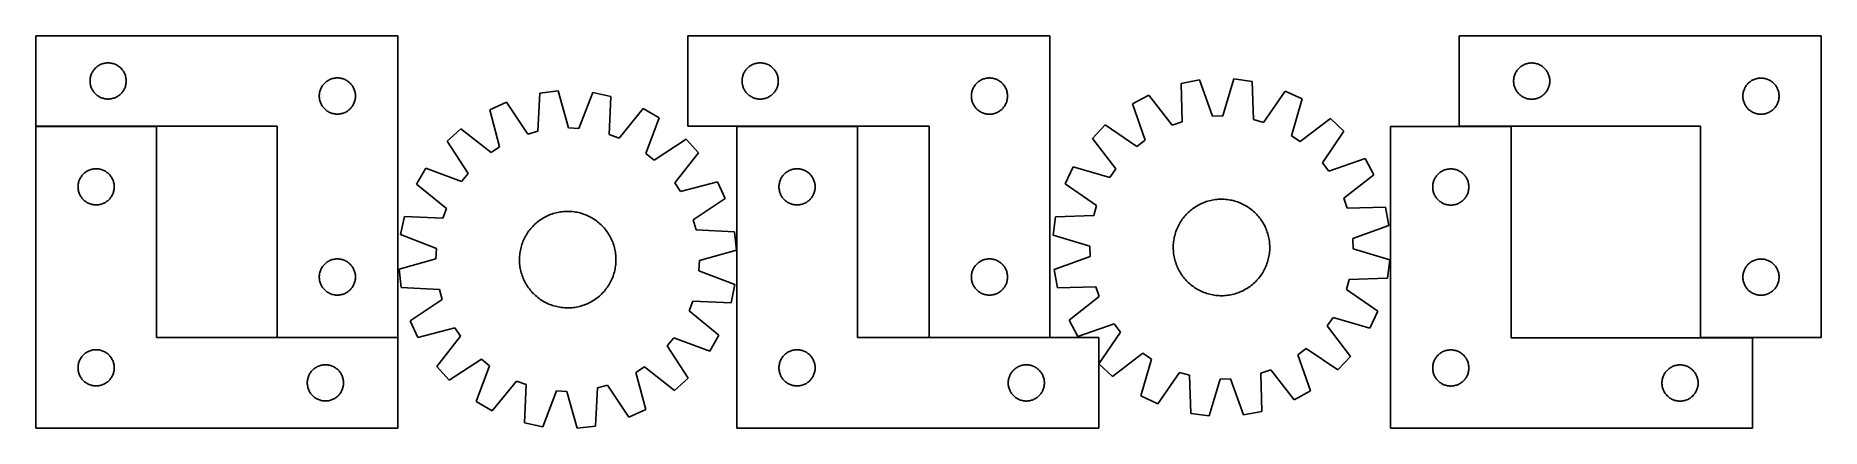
# Model space of a CAD drawing. Header units: millimetres. Extents: x 7 to 1486, y 7 to 332.
import ezdxf

# ---------------------------------------------------------------- set-up
doc = ezdxf.new("R2010")
doc.units = ezdxf.units.MM
doc.layers.add('CUT', color=7, linetype='CONTINUOUS', true_color=0x000000)

msp = doc.modelspace()

# ---------------------------------------------------------------- linework, layer by layer
at = {"layer": 'CUT'}
for p, q in [((306.756159, 331.899726), (6.756159, 331.899726)), ((6.756159, 331.899726), (6.756159, 256.899726)), ((306.756159, 81.899726), (306.756159, 331.899726)), ((847.130304, 331.880683), (547.130304, 331.880683)), ((547.130304, 331.880683), (547.130304, 256.880683)), ((847.130304, 81.880683), (847.130304, 331.880683)), ((1486.49222, 331.804511), (1186.49222, 331.804511)), ((1186.49222, 331.804511), (1186.49222, 256.804511)), ((1486.49222, 81.804511), (1486.49222, 331.804511)), ((51.83566, 295.942041), (51.93484, 296.708085)), ((51.93484, 296.708085), (52.073323, 297.468007)), ((52.073323, 297.468007), (52.250743, 298.219793)), ((52.250743, 298.219793), (52.466628, 298.961448)), ((52.466628, 298.961448), (52.720406, 299.691007)), ((52.720406, 299.691007), (53.011405, 300.406534)), ((53.011405, 300.406534), (53.338852, 301.106133)), ((53.338852, 301.106133), (53.70188, 301.787947)), ((53.70188, 301.787947), (54.099525, 302.450169)), ((54.099525, 302.450169), (54.530733, 303.091042)), ((54.530733, 303.091042), (54.994361, 303.708868)), ((54.994361, 303.708868), (55.48918, 304.302008)), ((55.48918, 304.302008), (56.013876, 304.868888)), ((56.013876, 304.868888), (56.567058, 305.408006)), ((56.567058, 305.408006), (57.147261, 305.917933)), ((57.147261, 305.917933), (57.752944, 306.397315)), ((57.752944, 306.397315), (58.382503, 306.844881)), ((58.382503, 306.844881), (59.034267, 307.259445)), ((59.034267, 307.259445), (59.706507, 307.639908)), ((59.706507, 307.639908), (60.397443, 307.98526)), ((60.397443, 307.98526), (61.10524, 308.294585)), ((61.10524, 308.294585), (61.828023, 308.567064)), ((61.828023, 308.567064), (62.563874, 308.801974)), ((62.563874, 308.801974), (63.310842, 308.998691)), ((63.310842, 308.998691), (64.066947, 309.156695)), ((64.066947, 309.156695), (64.830183, 309.275566)), ((64.830183, 309.275566), (65.598527, 309.354989)), ((65.598527, 309.354989), (66.36994, 309.394753)), ((66.36994, 309.394753), (67.142377, 309.394753)), ((67.142377, 309.394753), (67.91379, 309.354989)), ((67.91379, 309.354989), (68.682134, 309.275566)), ((68.682134, 309.275566), (69.44537, 309.156695)), ((69.44537, 309.156695), (70.201475, 308.998691)), ((70.201475, 308.998691), (70.948443, 308.801974)), ((70.948443, 308.801974), (71.684294, 308.567064)), ((71.684294, 308.567064), (72.407077, 308.294585)), ((72.407077, 308.294585), (73.114874, 307.98526)), ((73.114874, 307.98526), (73.80581, 307.639908)), ((73.80581, 307.639908), (74.478051, 307.259445)), ((74.478051, 307.259445), (75.129814, 306.844881)), ((75.129814, 306.844881), (75.759373, 306.397315)), ((75.759373, 306.397315), (76.365056, 305.917933)), ((76.365056, 305.917933), (76.945259, 305.408006)), ((76.945259, 305.408006), (77.498441, 304.868888)), ((77.498441, 304.868888), (78.023137, 304.302008)), ((78.023137, 304.302008), (78.517956, 303.708868)), ((78.517956, 303.708868), (78.981584, 303.091042)), ((78.981584, 303.091042), (79.412792, 302.450169)), ((79.412792, 302.450169), (79.810437, 301.787947)), ((79.810437, 301.787947), (80.173465, 301.106133)), ((80.173465, 301.106133), (80.500912, 300.406534)), ((80.500912, 300.406534), (80.791911, 299.691007)), ((80.791911, 299.691007), (81.045689, 298.961448)), ((81.045689, 298.961448), (81.261574, 298.219793)), ((81.261574, 298.219793), (81.438994, 297.468007)), ((81.438994, 297.468007), (81.577477, 296.708085)), ((81.577477, 296.708085), (81.676657, 295.942041)), ((251.10524, 295.794585), (251.828023, 296.067064)), ((251.828023, 296.067064), (252.563874, 296.301974)), ((252.563874, 296.301974), (253.310842, 296.498691)), ((253.310842, 296.498691), (254.066947, 296.656695)), ((254.066947, 296.656695), (254.830183, 296.775566)), ((254.830183, 296.775566), (255.598527, 296.854989)), ((255.598527, 296.854989), (256.36994, 296.894753)), ((256.36994, 296.894753), (257.142377, 296.894753)), ((257.142377, 296.894753), (257.91379, 296.854989)), ((257.91379, 296.854989), (258.682134, 296.775566)), ((258.682134, 296.775566), (259.44537, 296.656695)), ((259.44537, 296.656695), (260.201475, 296.498691)), ((260.201475, 296.498691), (260.948443, 296.301974)), ((260.948443, 296.301974), (261.684294, 296.067064)), ((261.684294, 296.067064), (262.407077, 295.794585)), ((592.209806, 295.922998), (592.308986, 296.689042)), ((592.308986, 296.689042), (592.447469, 297.448964)), ((592.447469, 297.448964), (592.624888, 298.20075)), ((592.624888, 298.20075), (592.840773, 298.942405)), ((592.840773, 298.942405), (593.094552, 299.671964)), ((593.094552, 299.671964), (593.38555, 300.387491)), ((593.38555, 300.387491), (593.712998, 301.08709)), ((593.712998, 301.08709), (594.076025, 301.768904)), ((594.076025, 301.768904), (594.473671, 302.431126)), ((594.473671, 302.431126), (594.904879, 303.071999)), ((594.904879, 303.071999), (595.368507, 303.689825)), ((595.368507, 303.689825), (595.863325, 304.282965)), ((595.863325, 304.282965), (596.388021, 304.849845)), ((596.388021, 304.849845), (596.941204, 305.388963)), ((596.941204, 305.388963), (597.521406, 305.89889)), ((597.521406, 305.89889), (598.12709, 306.378272)), ((598.12709, 306.378272), (598.756648, 306.825838)), ((598.756648, 306.825838), (599.408412, 307.240402)), ((599.408412, 307.240402), (600.080653, 307.620865)), ((600.080653, 307.620865), (600.771588, 307.966217)), ((600.771588, 307.966217), (601.479386, 308.275542)), ((601.479386, 308.275542), (602.202168, 308.548021)), ((602.202168, 308.548021), (602.93802, 308.782931)), ((602.93802, 308.782931), (603.684988, 308.979649)), ((603.684988, 308.979649), (604.441093, 309.137652)), ((604.441093, 309.137652), (605.204329, 309.256523)), ((605.204329, 309.256523), (605.972672, 309.335946)), ((605.972672, 309.335946), (606.744085, 309.37571)), ((606.744085, 309.37571), (607.516523, 309.37571)), ((607.516523, 309.37571), (608.287936, 309.335946)), ((608.287936, 309.335946), (609.056279, 309.256523)), ((609.056279, 309.256523), (609.819515, 309.137652)), ((609.819515, 309.137652), (610.57562, 308.979649)), ((610.57562, 308.979649), (611.322589, 308.782931)), ((611.322589, 308.782931), (612.05844, 308.548021)), ((612.05844, 308.548021), (612.781222, 308.275542)), ((612.781222, 308.275542), (613.48902, 307.966217)), ((613.48902, 307.966217), (614.179955, 307.620865)), ((614.179955, 307.620865), (614.852196, 307.240402)), ((614.852196, 307.240402), (615.50396, 306.825838)), ((615.50396, 306.825838), (616.133518, 306.378272)), ((616.133518, 306.378272), (616.739202, 305.89889)), ((616.739202, 305.89889), (617.319404, 305.388963)), ((617.319404, 305.388963), (617.872587, 304.849845)), ((617.872587, 304.849845), (618.397283, 304.282965)), ((618.397283, 304.282965), (618.892101, 303.689825)), ((618.892101, 303.689825), (619.355729, 303.071999)), ((619.355729, 303.071999), (619.786937, 302.431126)), ((619.786937, 302.431126), (620.184583, 301.768904)), ((620.184583, 301.768904), (620.54761, 301.08709)), ((620.54761, 301.08709), (620.875058, 300.387491)), ((620.875058, 300.387491), (621.166056, 299.671964)), ((621.166056, 299.671964), (621.419835, 298.942405)), ((621.419835, 298.942405), (621.63572, 298.20075)), ((621.63572, 298.20075), (621.813139, 297.448964)), ((621.813139, 297.448964), (621.951622, 296.689042)), ((621.951622, 296.689042), (622.050802, 295.922998)), ((791.479386, 295.775542), (792.202168, 296.048021)), ((792.202168, 296.048021), (792.93802, 296.282931)), ((792.93802, 296.282931), (793.684988, 296.479649)), ((793.684988, 296.479649), (794.441093, 296.637652)), ((794.441093, 296.637652), (795.204329, 296.756523)), ((795.204329, 296.756523), (795.972672, 296.835946)), ((795.972672, 296.835946), (796.744085, 296.87571)), ((796.744085, 296.87571), (797.516523, 296.87571)), ((797.516523, 296.87571), (798.287936, 296.835946)), ((798.287936, 296.835946), (799.056279, 296.756523)), ((799.056279, 296.756523), (799.819515, 296.637652)), ((799.819515, 296.637652), (800.57562, 296.479649)), ((800.57562, 296.479649), (801.322589, 296.282931)), ((801.322589, 296.282931), (802.05844, 296.048021)), ((802.05844, 296.048021), (802.781222, 295.775542)), ((999.636537, 296.0207), (990.537504, 265.587456)), ((1014.89686, 294.057774), (999.636537, 296.0207)), ((1231.571721, 295.846826), (1231.670901, 296.61287)), ((1231.670901, 296.61287), (1231.809384, 297.372792)), ((1231.809384, 297.372792), (1231.986804, 298.124578)), ((1231.986804, 298.124578), (1232.202689, 298.866234)), ((1232.202689, 298.866234), (1232.456467, 299.595792)), ((1232.456467, 299.595792), (1232.747466, 300.31132)), ((1232.747466, 300.31132), (1233.074913, 301.010918)), ((1233.074913, 301.010918), (1233.437941, 301.692732)), ((1233.437941, 301.692732), (1233.835586, 302.354954)), ((1233.835586, 302.354954), (1234.266795, 302.995827)), ((1234.266795, 302.995827), (1234.730423, 303.613653)), ((1234.730423, 303.613653), (1235.225241, 304.206793)), ((1235.225241, 304.206793), (1235.749937, 304.773673)), ((1235.749937, 304.773673), (1236.30312, 305.312792)), ((1236.30312, 305.312792), (1236.883322, 305.822718)), ((1236.883322, 305.822718), (1237.489005, 306.3021)), ((1237.489005, 306.3021), (1238.118564, 306.749666)), ((1238.118564, 306.749666), (1238.770328, 307.16423)), ((1238.770328, 307.16423), (1239.442568, 307.544693)), ((1239.442568, 307.544693), (1240.133504, 307.890045)), ((1240.133504, 307.890045), (1240.841301, 308.199371)), ((1240.841301, 308.199371), (1241.564084, 308.471849)), ((1241.564084, 308.471849), (1242.299935, 308.706759)), ((1242.299935, 308.706759), (1243.046903, 308.903477)), ((1243.046903, 308.903477), (1243.803008, 309.06148)), ((1243.803008, 309.06148), (1244.566244, 309.180351)), ((1244.566244, 309.180351), (1245.334588, 309.259774)), ((1245.334588, 309.259774), (1246.106001, 309.299538)), ((1246.106001, 309.299538), (1246.878438, 309.299538)), ((1246.878438, 309.299538), (1247.649852, 309.259774)), ((1247.649852, 309.259774), (1248.418195, 309.180351)), ((1248.418195, 309.180351), (1249.181431, 309.06148)), ((1249.181431, 309.06148), (1249.937536, 308.903477)), ((1249.937536, 308.903477), (1250.684504, 308.706759)), ((1250.684504, 308.706759), (1251.420355, 308.471849)), ((1251.420355, 308.471849), (1252.143138, 308.199371)), ((1252.143138, 308.199371), (1252.850935, 307.890045)), ((1252.850935, 307.890045), (1253.541871, 307.544693)), ((1253.541871, 307.544693), (1254.214112, 307.16423)), ((1254.214112, 307.16423), (1254.865875, 306.749666)), ((1254.865875, 306.749666), (1255.495434, 306.3021)), ((1255.495434, 306.3021), (1256.101117, 305.822718)), ((1256.101117, 305.822718), (1256.68132, 305.312792)), ((1256.68132, 305.312792), (1257.234502, 304.773673)), ((1257.234502, 304.773673), (1257.759199, 304.206793)), ((1257.759199, 304.206793), (1258.254017, 303.613653)), ((1258.254017, 303.613653), (1258.717645, 302.995827)), ((1258.717645, 302.995827), (1259.148853, 302.354954)), ((1259.148853, 302.354954), (1259.546498, 301.692732)), ((1259.546498, 301.692732), (1259.909526, 301.010918)), ((1259.909526, 301.010918), (1260.236973, 300.31132)), ((1260.236973, 300.31132), (1260.527972, 299.595792)), ((1260.527972, 299.595792), (1260.78175, 298.866234)), ((1260.78175, 298.866234), (1260.997636, 298.124578)), ((1260.997636, 298.124578), (1261.175055, 297.372792)), ((1261.175055, 297.372792), (1261.313538, 296.61287)), ((1261.313538, 296.61287), (1261.412718, 295.846826)), ((1430.841301, 295.699371), (1431.564084, 295.971849)), ((1431.564084, 295.971849), (1432.299935, 296.206759)), ((1432.299935, 296.206759), (1433.046903, 296.403477)), ((1433.046903, 296.403477), (1433.803008, 296.56148)), ((1433.803008, 296.56148), (1434.566244, 296.680351)), ((1434.566244, 296.680351), (1435.334588, 296.759774)), ((1435.334588, 296.759774), (1436.106001, 296.799538)), ((1436.106001, 296.799538), (1436.878438, 296.799538)), ((1436.878438, 296.799538), (1437.649852, 296.759774)), ((1437.649852, 296.759774), (1438.418195, 296.680351)), ((1438.418195, 296.680351), (1439.181431, 296.56148)), ((1439.181431, 296.56148), (1439.937536, 296.403477)), ((1439.937536, 296.403477), (1440.684504, 296.206759)), ((1440.684504, 296.206759), (1441.420355, 295.971849)), ((1441.420355, 295.971849), (1442.143138, 295.699371)), ((51.756159, 294.399726), (51.776047, 295.171907)), ((51.776047, 293.627545), (51.756159, 294.399726)), ((51.776047, 295.171907), (51.83566, 295.942041)), ((51.83566, 292.857411), (51.776047, 293.627545)), ((51.93484, 292.091367), (51.83566, 292.857411)), ((52.073323, 291.331445), (51.93484, 292.091367)), ((52.250743, 290.579659), (52.073323, 291.331445)), ((52.466628, 289.838003), (52.250743, 290.579659)), ((52.720406, 289.108445), (52.466628, 289.838003)), ((53.011405, 288.392917), (52.720406, 289.108445)), ((53.338852, 287.693319), (53.011405, 288.392917)), ((53.70188, 287.011505), (53.338852, 287.693319)), ((54.099525, 286.349283), (53.70188, 287.011505)), ((54.530733, 285.708409), (54.099525, 286.349283)), ((54.994361, 285.090584), (54.530733, 285.708409)), ((55.48918, 284.497444), (54.994361, 285.090584)), ((56.013876, 283.930564), (55.48918, 284.497444)), ((56.567058, 283.391445), (56.013876, 283.930564)), ((57.147261, 282.881519), (56.567058, 283.391445)), ((57.752944, 282.402137), (57.147261, 282.881519)), ((58.382503, 281.954571), (57.752944, 282.402137)), ((59.034267, 281.540006), (58.382503, 281.954571)), ((59.706507, 281.159544), (59.034267, 281.540006)), ((60.397443, 280.814192), (59.706507, 281.159544)), ((73.80581, 281.159544), (73.114874, 280.814192)), ((74.478051, 281.540006), (73.80581, 281.159544)), ((75.129814, 281.954571), (74.478051, 281.540006)), ((75.759373, 282.402137), (75.129814, 281.954571)), ((76.365056, 282.881519), (75.759373, 282.402137)), ((76.945259, 283.391445), (76.365056, 282.881519)), ((77.498441, 283.930564), (76.945259, 283.391445)), ((78.023137, 284.497444), (77.498441, 283.930564)), ((78.517956, 285.090584), (78.023137, 284.497444)), ((78.981584, 285.708409), (78.517956, 285.090584)), ((79.412792, 286.349283), (78.981584, 285.708409)), ((79.810437, 287.011505), (79.412792, 286.349283)), ((80.173465, 287.693319), (79.810437, 287.011505)), ((80.500912, 288.392917), (80.173465, 287.693319)), ((80.791911, 289.108445), (80.500912, 288.392917)), ((81.045689, 289.838003), (80.791911, 289.108445)), ((81.261574, 290.579659), (81.045689, 289.838003)), ((81.438994, 291.331445), (81.261574, 290.579659)), ((81.577477, 292.091367), (81.438994, 291.331445)), ((81.676657, 292.857411), (81.577477, 292.091367)), ((81.676657, 295.942041), (81.73627, 295.171907)), ((81.73627, 293.627545), (81.676657, 292.857411)), ((81.73627, 295.171907), (81.756159, 294.399726)), ((81.756159, 294.399726), (81.73627, 293.627545)), ((241.756159, 281.899726), (241.776047, 282.671907)), ((241.776047, 281.127545), (241.756159, 281.899726)), ((241.776047, 282.671907), (241.83566, 283.442041)), ((241.83566, 283.442041), (241.93484, 284.208085)), ((241.93484, 284.208085), (242.073323, 284.968007)), ((242.073323, 284.968007), (242.250743, 285.719793)), ((242.250743, 285.719793), (242.466628, 286.461448)), ((242.466628, 286.461448), (242.720406, 287.191007)), ((242.720406, 287.191007), (243.011405, 287.906534)), ((243.011405, 287.906534), (243.338852, 288.606133)), ((243.338852, 288.606133), (243.70188, 289.287947)), ((243.70188, 289.287947), (244.099525, 289.950169)), ((244.099525, 289.950169), (244.530733, 290.591042)), ((244.530733, 290.591042), (244.994361, 291.208868)), ((244.994361, 291.208868), (245.48918, 291.802008)), ((245.48918, 291.802008), (246.013876, 292.368888)), ((246.013876, 292.368888), (246.567058, 292.908006)), ((246.567058, 292.908006), (247.147261, 293.417933)), ((247.147261, 293.417933), (247.752944, 293.897315)), ((247.752944, 293.897315), (248.382503, 294.344881)), ((248.382503, 294.344881), (249.034267, 294.759445)), ((249.034267, 294.759445), (249.706507, 295.139908)), ((249.706507, 295.139908), (250.397443, 295.48526)), ((250.397443, 295.48526), (251.10524, 295.794585)), ((262.407077, 295.794585), (263.114874, 295.48526)), ((263.114874, 295.48526), (263.80581, 295.139908)), ((263.80581, 295.139908), (264.478051, 294.759445)), ((264.478051, 294.759445), (265.129814, 294.344881)), ((265.129814, 294.344881), (265.759373, 293.897315)), ((265.759373, 293.897315), (266.365056, 293.417933)), ((266.365056, 293.417933), (266.945259, 292.908006)), ((266.945259, 292.908006), (267.498441, 292.368888)), ((267.498441, 292.368888), (268.023137, 291.802008)), ((268.023137, 291.802008), (268.517956, 291.208868)), ((268.517956, 291.208868), (268.981584, 290.591042)), ((268.981584, 290.591042), (269.412792, 289.950169)), ((269.412792, 289.950169), (269.810437, 289.287947)), ((269.810437, 289.287947), (270.173465, 288.606133)), ((270.173465, 288.606133), (270.500912, 287.906534)), ((270.500912, 287.906534), (270.791911, 287.191007)), ((270.791911, 287.191007), (271.045689, 286.461448)), ((271.045689, 286.461448), (271.261574, 285.719793)), ((271.261574, 285.719793), (271.438994, 284.968007)), ((271.438994, 284.968007), (271.577477, 284.208085)), ((271.577477, 284.208085), (271.676657, 283.442041)), ((271.676657, 283.442041), (271.73627, 282.671907)), ((271.73627, 282.671907), (271.756159, 281.899726)), ((271.756159, 281.899726), (271.73627, 281.127545)), ((424.549735, 284.379278), (422.900404, 252.657764)), ((439.841693, 286.078267), (424.549735, 284.379278)), ((448.413588, 255.492365), (439.841693, 286.078267)), ((468.349785, 284.753683), (456.978691, 255.094401)), ((483.418317, 281.644042), (468.349785, 284.753683)), ((482.119111, 249.906259), (483.418317, 281.644042)), ((592.130304, 294.380683), (592.150193, 295.152864)), ((592.150193, 293.608502), (592.130304, 294.380683)), ((592.150193, 295.152864), (592.209806, 295.922998)), ((592.209806, 292.838368), (592.150193, 293.608502)), ((592.308986, 292.072324), (592.209806, 292.838368)), ((592.447469, 291.312402), (592.308986, 292.072324)), ((592.624888, 290.560616), (592.447469, 291.312402)), ((592.840773, 289.81896), (592.624888, 290.560616)), ((593.094552, 289.089402), (592.840773, 289.81896)), ((593.38555, 288.373874), (593.094552, 289.089402)), ((593.712998, 287.674276), (593.38555, 288.373874)), ((594.076025, 286.992462), (593.712998, 287.674276)), ((594.473671, 286.33024), (594.076025, 286.992462)), ((594.904879, 285.689366), (594.473671, 286.33024)), ((595.368507, 285.071541), (594.904879, 285.689366)), ((595.863325, 284.478401), (595.368507, 285.071541)), ((596.388021, 283.911521), (595.863325, 284.478401)), ((596.941204, 283.372402), (596.388021, 283.911521)), ((597.521406, 282.862476), (596.941204, 283.372402)), ((598.12709, 282.383094), (597.521406, 282.862476)), ((598.756648, 281.935528), (598.12709, 282.383094)), ((599.408412, 281.520963), (598.756648, 281.935528)), ((600.080653, 281.140501), (599.408412, 281.520963)), ((614.852196, 281.520963), (614.179955, 281.140501)), ((615.50396, 281.935528), (614.852196, 281.520963)), ((616.133518, 282.383094), (615.50396, 281.935528)), ((616.739202, 282.862476), (616.133518, 282.383094)), ((617.319404, 283.372402), (616.739202, 282.862476)), ((617.872587, 283.911521), (617.319404, 283.372402)), ((618.397283, 284.478401), (617.872587, 283.911521)), ((618.892101, 285.071541), (618.397283, 284.478401)), ((619.355729, 285.689366), (618.892101, 285.071541)), ((619.786937, 286.33024), (619.355729, 285.689366)), ((620.184583, 286.992462), (619.786937, 286.33024)), ((620.54761, 287.674276), (620.184583, 286.992462)), ((620.875058, 288.373874), (620.54761, 287.674276)), ((621.166056, 289.089402), (620.875058, 288.373874)), ((621.419835, 289.81896), (621.166056, 289.089402)), ((621.63572, 290.560616), (621.419835, 289.81896)), ((621.813139, 291.312402), (621.63572, 290.560616)), ((621.951622, 292.072324), (621.813139, 291.312402)), ((622.050802, 292.838368), (621.951622, 292.072324)), ((622.050802, 295.922998), (622.110415, 295.152864)), ((622.110415, 293.608502), (622.050802, 292.838368)), ((622.110415, 295.152864), (622.130304, 294.380683)), ((622.130304, 294.380683), (622.110415, 293.608502)), ((782.130304, 281.880683), (782.150193, 282.652864)), ((782.150193, 281.108502), (782.130304, 281.880683)), ((782.150193, 282.652864), (782.209806, 283.422998)), ((782.209806, 283.422998), (782.308986, 284.189042)), ((782.308986, 284.189042), (782.447469, 284.948964)), ((782.447469, 284.948964), (782.624888, 285.70075)), ((782.624888, 285.70075), (782.840773, 286.442405)), ((782.840773, 286.442405), (783.094552, 287.171964)), ((783.094552, 287.171964), (783.38555, 287.887491)), ((783.38555, 287.887491), (783.712998, 288.58709)), ((783.712998, 288.58709), (784.076025, 289.268904)), ((784.076025, 289.268904), (784.473671, 289.931126)), ((784.473671, 289.931126), (784.904879, 290.571999)), ((784.904879, 290.571999), (785.368507, 291.189825)), ((785.368507, 291.189825), (785.863325, 291.782965)), ((785.863325, 291.782965), (786.388021, 292.349845)), ((786.388021, 292.349845), (786.941204, 292.888963)), ((786.941204, 292.888963), (787.521406, 293.39889)), ((787.521406, 293.39889), (788.12709, 293.878272)), ((788.12709, 293.878272), (788.756648, 294.325838)), ((788.756648, 294.325838), (789.408412, 294.740402)), ((789.408412, 294.740402), (790.080653, 295.120865)), ((790.080653, 295.120865), (790.771588, 295.466217)), ((790.771588, 295.466217), (791.479386, 295.775542)), ((802.781222, 295.775542), (803.48902, 295.466217)), ((803.48902, 295.466217), (804.179955, 295.120865)), ((804.179955, 295.120865), (804.852196, 294.740402)), ((804.852196, 294.740402), (805.50396, 294.325838)), ((805.50396, 294.325838), (806.133518, 293.878272)), ((806.133518, 293.878272), (806.739202, 293.39889)), ((806.739202, 293.39889), (807.319404, 292.888963)), ((807.319404, 292.888963), (807.872587, 292.349845)), ((807.872587, 292.349845), (808.397283, 291.782965)), ((808.397283, 291.782965), (808.892101, 291.189825)), ((808.892101, 291.189825), (809.355729, 290.571999)), ((809.355729, 290.571999), (809.786937, 289.931126)), ((809.786937, 289.931126), (810.184583, 289.268904)), ((810.184583, 289.268904), (810.54761, 288.58709)), ((810.54761, 288.58709), (810.875058, 287.887491)), ((810.875058, 287.887491), (811.166056, 287.171964)), ((811.166056, 287.171964), (811.419835, 286.442405)), ((811.419835, 286.442405), (811.63572, 285.70075)), ((811.63572, 285.70075), (811.813139, 284.948964)), ((811.813139, 284.948964), (811.951622, 284.189042)), ((811.951622, 284.189042), (812.050802, 283.422998)), ((812.050802, 283.422998), (812.110415, 282.652864)), ((812.110415, 282.652864), (812.130304, 281.880683)), ((812.130304, 281.880683), (812.110415, 281.108502)), ((929.116345, 282.733596), (915.616705, 275.351844)), ((948.666515, 257.698309), (929.116345, 282.733596)), ((971.109816, 295.188834), (955.989808, 292.339989)), ((955.989808, 292.339989), (956.740503, 260.584498)), ((981.966803, 265.337526), (971.109816, 295.188834)), ((1015.997908, 262.312499), (1014.89686, 294.057774)), ((1042.284445, 286.033684), (1024.226361, 259.901705)), ((1056.191297, 279.451131), (1042.284445, 286.033684)), ((1231.49222, 294.304511), (1231.512108, 295.076692)), ((1231.512108, 293.53233), (1231.49222, 294.304511)), ((1231.512108, 295.076692), (1231.571721, 295.846826)), ((1231.571721, 292.762196), (1231.512108, 293.53233)), ((1231.670901, 291.996152), (1231.571721, 292.762196)), ((1231.809384, 291.23623), (1231.670901, 291.996152)), ((1231.986804, 290.484444), (1231.809384, 291.23623)), ((1232.202689, 289.742789), (1231.986804, 290.484444)), ((1232.456467, 289.01323), (1232.202689, 289.742789)), ((1232.747466, 288.297702), (1232.456467, 289.01323)), ((1233.074913, 287.598104), (1232.747466, 288.297702)), ((1233.437941, 286.91629), (1233.074913, 287.598104)), ((1233.835586, 286.254068), (1233.437941, 286.91629)), ((1234.266795, 285.613195), (1233.835586, 286.254068)), ((1234.730423, 284.995369), (1234.266795, 285.613195)), ((1235.225241, 284.402229), (1234.730423, 284.995369)), ((1235.749937, 283.835349), (1235.225241, 284.402229)), ((1236.30312, 283.296231), (1235.749937, 283.835349)), ((1236.883322, 282.786304), (1236.30312, 283.296231)), ((1237.489005, 282.306922), (1236.883322, 282.786304)), ((1238.118564, 281.859356), (1237.489005, 282.306922)), ((1238.770328, 281.444792), (1238.118564, 281.859356)), ((1239.442568, 281.064329), (1238.770328, 281.444792)), ((1254.214112, 281.444792), (1253.541871, 281.064329)), ((1254.865875, 281.859356), (1254.214112, 281.444792)), ((1255.495434, 282.306922), (1254.865875, 281.859356)), ((1256.101117, 282.786304), (1255.495434, 282.306922)), ((1256.68132, 283.296231), (1256.101117, 282.786304)), ((1257.234502, 283.835349), (1256.68132, 283.296231)), ((1257.759199, 284.402229), (1257.234502, 283.835349)), ((1258.254017, 284.995369), (1257.759199, 284.402229)), ((1258.717645, 285.613195), (1258.254017, 284.995369)), ((1259.148853, 286.254068), (1258.717645, 285.613195)), ((1259.546498, 286.91629), (1259.148853, 286.254068)), ((1259.909526, 287.598104), (1259.546498, 286.91629)), ((1260.236973, 288.297702), (1259.909526, 287.598104)), ((1260.527972, 289.01323), (1260.236973, 288.297702)), ((1260.78175, 289.742789), (1260.527972, 289.01323)), ((1260.997636, 290.484444), (1260.78175, 289.742789)), ((1261.175055, 291.23623), (1260.997636, 290.484444)), ((1261.313538, 291.996152), (1261.175055, 291.23623)), ((1261.412718, 292.762196), (1261.313538, 291.996152)), ((1261.412718, 295.846826), (1261.472331, 295.076692)), ((1261.472331, 293.53233), (1261.412718, 292.762196)), ((1261.472331, 295.076692), (1261.49222, 294.304511)), ((1261.49222, 294.304511), (1261.472331, 293.53233)), ((1421.49222, 281.804511), (1421.512108, 282.576692)), ((1421.512108, 281.03233), (1421.49222, 281.804511)), ((1421.512108, 282.576692), (1421.571721, 283.346826)), ((1421.571721, 283.346826), (1421.670901, 284.11287)), ((1421.670901, 284.11287), (1421.809384, 284.872792)), ((1421.809384, 284.872792), (1421.986804, 285.624578)), ((1421.986804, 285.624578), (1422.202689, 286.366234)), ((1422.202689, 286.366234), (1422.456467, 287.095792)), ((1422.456467, 287.095792), (1422.747466, 287.81132)), ((1422.747466, 287.81132), (1423.074913, 288.510918)), ((1423.074913, 288.510918), (1423.437941, 289.192732)), ((1423.437941, 289.192732), (1423.835586, 289.854954)), ((1423.835586, 289.854954), (1424.266795, 290.495827)), ((1424.266795, 290.495827), (1424.730423, 291.113653)), ((1424.730423, 291.113653), (1425.225241, 291.706793)), ((1425.225241, 291.706793), (1425.749937, 292.273673)), ((1425.749937, 292.273673), (1426.30312, 292.812792)), ((1426.30312, 292.812792), (1426.883322, 293.322718)), ((1426.883322, 293.322718), (1427.489005, 293.8021)), ((1427.489005, 293.8021), (1428.118564, 294.249666)), ((1428.118564, 294.249666), (1428.770328, 294.66423)), ((1428.770328, 294.66423), (1429.442568, 295.044693)), ((1429.442568, 295.044693), (1430.133504, 295.390045)), ((1430.133504, 295.390045), (1430.841301, 295.699371)), ((1442.143138, 295.699371), (1442.850935, 295.390045)), ((1442.850935, 295.390045), (1443.541871, 295.044693)), ((1443.541871, 295.044693), (1444.214112, 294.66423)), ((1444.214112, 294.66423), (1444.865875, 294.249666)), ((1444.865875, 294.249666), (1445.495434, 293.8021)), ((1445.495434, 293.8021), (1446.101117, 293.322718)), ((1446.101117, 293.322718), (1446.68132, 292.812792)), ((1446.68132, 292.812792), (1447.234502, 292.273673)), ((1447.234502, 292.273673), (1447.759199, 291.706793)), ((1447.759199, 291.706793), (1448.254017, 291.113653)), ((1448.254017, 291.113653), (1448.717645, 290.495827)), ((1448.717645, 290.495827), (1449.148853, 289.854954)), ((1449.148853, 289.854954), (1449.546498, 289.192732)), ((1449.546498, 289.192732), (1449.909526, 288.510918)), ((1449.909526, 288.510918), (1450.236973, 287.81132)), ((1450.236973, 287.81132), (1450.527972, 287.095792)), ((1450.527972, 287.095792), (1450.78175, 286.366234)), ((1450.78175, 286.366234), (1450.997636, 285.624578)), ((1450.997636, 285.624578), (1451.175055, 284.872792)), ((1451.175055, 284.872792), (1451.313538, 284.11287)), ((1451.313538, 284.11287), (1451.412718, 283.346826)), ((1451.412718, 283.346826), (1451.472331, 282.576692)), ((1451.472331, 282.576692), (1451.49222, 281.804511)), ((1451.49222, 281.804511), (1451.472331, 281.03233)), ((61.10524, 280.504866), (60.397443, 280.814192)), ((61.828023, 280.232387), (61.10524, 280.504866)), ((62.563874, 279.997478), (61.828023, 280.232387)), ((63.310842, 279.80076), (62.563874, 279.997478)), ((64.066947, 279.642757), (63.310842, 279.80076)), ((64.830183, 279.523886), (64.066947, 279.642757)), ((65.598527, 279.444463), (64.830183, 279.523886)), ((66.36994, 279.404699), (65.598527, 279.444463)), ((67.142377, 279.404699), (66.36994, 279.404699)), ((67.91379, 279.444463), (67.142377, 279.404699)), ((68.682134, 279.523886), (67.91379, 279.444463)), ((69.44537, 279.642757), (68.682134, 279.523886)), ((70.201475, 279.80076), (69.44537, 279.642757)), ((70.948443, 279.997478), (70.201475, 279.80076)), ((71.684294, 280.232387), (70.948443, 279.997478)), ((72.407077, 280.504866), (71.684294, 280.232387)), ((73.114874, 280.814192), (72.407077, 280.504866)), ((241.83566, 280.357411), (241.776047, 281.127545)), ((241.93484, 279.591367), (241.83566, 280.357411)), ((242.073323, 278.831445), (241.93484, 279.591367)), ((242.250743, 278.079659), (242.073323, 278.831445)), ((242.466628, 277.338003), (242.250743, 278.079659)), ((242.720406, 276.608445), (242.466628, 277.338003)), ((243.011405, 275.892917), (242.720406, 276.608445)), ((243.338852, 275.193319), (243.011405, 275.892917)), ((243.70188, 274.511505), (243.338852, 275.193319)), ((244.099525, 273.849283), (243.70188, 274.511505)), ((244.530733, 273.208409), (244.099525, 273.849283)), ((244.994361, 272.590584), (244.530733, 273.208409)), ((245.48918, 271.997444), (244.994361, 272.590584)), ((246.013876, 271.430564), (245.48918, 271.997444)), ((246.567058, 270.891445), (246.013876, 271.430564)), ((247.147261, 270.381519), (246.567058, 270.891445)), ((247.752944, 269.902137), (247.147261, 270.381519)), ((248.382503, 269.454571), (247.752944, 269.902137)), ((249.034267, 269.040006), (248.382503, 269.454571)), ((249.706507, 268.659544), (249.034267, 269.040006)), ((250.397443, 268.314192), (249.706507, 268.659544)), ((251.10524, 268.004866), (250.397443, 268.314192)), ((251.828023, 267.732387), (251.10524, 268.004866)), ((252.563874, 267.497478), (251.828023, 267.732387)), ((253.310842, 267.30076), (252.563874, 267.497478)), ((254.066947, 267.142757), (253.310842, 267.30076)), ((254.830183, 267.023886), (254.066947, 267.142757)), ((255.598527, 266.944463), (254.830183, 267.023886)), ((256.36994, 266.904699), (255.598527, 266.944463)), ((257.142377, 266.904699), (256.36994, 266.904699)), ((257.91379, 266.944463), (257.142377, 266.904699)), ((258.682134, 267.023886), (257.91379, 266.944463)), ((259.44537, 267.142757), (258.682134, 267.023886)), ((260.201475, 267.30076), (259.44537, 267.142757)), ((260.948443, 267.497478), (260.201475, 267.30076)), ((261.684294, 267.732387), (260.948443, 267.497478)), ((262.407077, 268.004866), (261.684294, 267.732387)), ((263.114874, 268.314192), (262.407077, 268.004866)), ((263.80581, 268.659544), (263.114874, 268.314192)), ((264.478051, 269.040006), (263.80581, 268.659544)), ((265.129814, 269.454571), (264.478051, 269.040006)), ((265.759373, 269.902137), (265.129814, 269.454571)), ((266.365056, 270.381519), (265.759373, 269.902137)), ((266.945259, 270.891445), (266.365056, 270.381519)), ((267.498441, 271.430564), (266.945259, 270.891445)), ((268.023137, 271.997444), (267.498441, 271.430564)), ((268.517956, 272.590584), (268.023137, 271.997444)), ((268.981584, 273.208409), (268.517956, 272.590584)), ((269.412792, 273.849283), (268.981584, 273.208409)), ((269.810437, 274.511505), (269.412792, 273.849283)), ((270.173465, 275.193319), (269.810437, 274.511505)), ((270.500912, 275.892917), (270.173465, 275.193319)), ((270.791911, 276.608445), (270.500912, 275.892917)), ((271.045689, 277.338003), (270.791911, 276.608445)), ((271.261574, 278.079659), (271.045689, 277.338003)), ((271.438994, 278.831445), (271.261574, 278.079659)), ((271.577477, 279.591367), (271.438994, 278.831445)), ((271.676657, 280.357411), (271.577477, 279.591367)), ((271.73627, 281.127545), (271.676657, 280.357411)), ((397.027609, 276.829548), (383.009109, 270.488239)), ((383.009109, 270.488239), (391.242989, 239.809615)), ((414.631529, 250.389488), (397.027609, 276.829548)), ((510.121805, 271.574802), (490.14203, 246.881011)), ((523.491899, 263.960925), (510.121805, 271.574802)), ((600.771588, 280.795149), (600.080653, 281.140501)), ((601.479386, 280.485823), (600.771588, 280.795149)), ((602.202168, 280.213344), (601.479386, 280.485823)), ((602.93802, 279.978435), (602.202168, 280.213344)), ((603.684988, 279.781717), (602.93802, 279.978435)), ((604.441093, 279.623714), (603.684988, 279.781717)), ((605.204329, 279.504843), (604.441093, 279.623714)), ((605.972672, 279.42542), (605.204329, 279.504843)), ((606.744085, 279.385656), (605.972672, 279.42542)), ((607.516523, 279.385656), (606.744085, 279.385656)), ((608.287936, 279.42542), (607.516523, 279.385656)), ((609.056279, 279.504843), (608.287936, 279.42542)), ((609.819515, 279.623714), (609.056279, 279.504843)), ((610.57562, 279.781717), (609.819515, 279.623714)), ((611.322589, 279.978435), (610.57562, 279.781717)), ((612.05844, 280.213344), (611.322589, 279.978435)), ((612.781222, 280.485823), (612.05844, 280.213344)), ((613.48902, 280.795149), (612.781222, 280.485823)), ((614.179955, 281.140501), (613.48902, 280.795149)), ((782.209806, 280.338368), (782.150193, 281.108502)), ((782.308986, 279.572324), (782.209806, 280.338368)), ((782.447469, 278.812402), (782.308986, 279.572324)), ((782.624888, 278.060616), (782.447469, 278.812402)), ((782.840773, 277.31896), (782.624888, 278.060616)), ((783.094552, 276.589402), (782.840773, 277.31896)), ((783.38555, 275.873874), (783.094552, 276.589402)), ((783.712998, 275.174276), (783.38555, 275.873874)), ((784.076025, 274.492462), (783.712998, 275.174276)), ((784.473671, 273.83024), (784.076025, 274.492462)), ((784.904879, 273.189366), (784.473671, 273.83024)), ((785.368507, 272.571541), (784.904879, 273.189366)), ((785.863325, 271.978401), (785.368507, 272.571541)), ((786.388021, 271.411521), (785.863325, 271.978401)), ((786.941204, 270.872402), (786.388021, 271.411521)), ((787.521406, 270.362476), (786.941204, 270.872402)), ((788.12709, 269.883094), (787.521406, 270.362476)), ((788.756648, 269.435528), (788.12709, 269.883094)), ((789.408412, 269.020963), (788.756648, 269.435528)), ((790.080653, 268.640501), (789.408412, 269.020963)), ((790.771588, 268.295149), (790.080653, 268.640501)), ((791.479386, 267.985823), (790.771588, 268.295149)), ((792.202168, 267.713344), (791.479386, 267.985823)), ((792.93802, 267.478435), (792.202168, 267.713344)), ((793.684988, 267.281717), (792.93802, 267.478435)), ((794.441093, 267.123714), (793.684988, 267.281717)), ((795.204329, 267.004843), (794.441093, 267.123714)), ((795.972672, 266.92542), (795.204329, 267.004843)), ((796.744085, 266.885656), (795.972672, 266.92542)), ((797.516523, 266.885656), (796.744085, 266.885656)), ((798.287936, 266.92542), (797.516523, 266.885656)), ((799.056279, 267.004843), (798.287936, 266.92542)), ((799.819515, 267.123714), (799.056279, 267.004843)), ((800.57562, 267.281717), (799.819515, 267.123714)), ((801.322589, 267.478435), (800.57562, 267.281717)), ((802.05844, 267.713344), (801.322589, 267.478435)), ((802.781222, 267.985823), (802.05844, 267.713344)), ((803.48902, 268.295149), (802.781222, 267.985823)), ((804.179955, 268.640501), (803.48902, 268.295149)), ((804.852196, 269.020963), (804.179955, 268.640501)), ((805.50396, 269.435528), (804.852196, 269.020963)), ((806.133518, 269.883094), (805.50396, 269.435528)), ((806.739202, 270.362476), (806.133518, 269.883094)), ((807.319404, 270.872402), (806.739202, 270.362476)), ((807.872587, 271.411521), (807.319404, 270.872402)), ((808.397283, 271.978401), (807.872587, 271.411521)), ((808.892101, 272.571541), (808.397283, 271.978401)), ((809.355729, 273.189366), (808.892101, 272.571541)), ((809.786937, 273.83024), (809.355729, 273.189366)), ((810.184583, 274.492462), (809.786937, 273.83024)), ((810.54761, 275.174276), (810.184583, 274.492462)), ((810.875058, 275.873874), (810.54761, 275.174276)), ((811.166056, 276.589402), (810.875058, 275.873874)), ((811.419835, 277.31896), (811.166056, 276.589402)), ((811.63572, 278.060616), (811.419835, 277.31896)), ((811.813139, 278.812402), (811.63572, 278.060616)), ((811.951622, 279.572324), (811.813139, 278.812402)), ((812.050802, 280.338368), (811.951622, 279.572324)), ((812.110415, 281.108502), (812.050802, 280.338368)), ((915.616705, 275.351844), (926.143644, 245.382554)), ((1047.428626, 248.919338), (1056.191297, 279.451131)), ((1240.133504, 280.718977), (1239.442568, 281.064329)), ((1240.841301, 280.409652), (1240.133504, 280.718977)), ((1241.564084, 280.137173), (1240.841301, 280.409652)), ((1242.299935, 279.902263), (1241.564084, 280.137173)), ((1243.046903, 279.705545), (1242.299935, 279.902263)), ((1243.803008, 279.547542), (1243.046903, 279.705545)), ((1244.566244, 279.428671), (1243.803008, 279.547542)), ((1245.334588, 279.349248), (1244.566244, 279.428671)), ((1246.106001, 279.309484), (1245.334588, 279.349248)), ((1246.878438, 279.309484), (1246.106001, 279.309484)), ((1247.649852, 279.349248), (1246.878438, 279.309484)), ((1248.418195, 279.428671), (1247.649852, 279.349248)), ((1249.181431, 279.547542), (1248.418195, 279.428671)), ((1249.937536, 279.705545), (1249.181431, 279.547542)), ((1250.684504, 279.902263), (1249.937536, 279.705545)), ((1251.420355, 280.137173), (1250.684504, 279.902263)), ((1252.143138, 280.409652), (1251.420355, 280.137173)), ((1252.850935, 280.718977), (1252.143138, 280.409652)), ((1253.541871, 281.064329), (1252.850935, 280.718977)), ((1421.571721, 280.262196), (1421.512108, 281.03233)), ((1421.670901, 279.496152), (1421.571721, 280.262196)), ((1421.809384, 278.73623), (1421.670901, 279.496152)), ((1421.986804, 277.984444), (1421.809384, 278.73623)), ((1422.202689, 277.242789), (1421.986804, 277.984444)), ((1422.456467, 276.51323), (1422.202689, 277.242789)), ((1422.747466, 275.797702), (1422.456467, 276.51323)), ((1423.074913, 275.098104), (1422.747466, 275.797702)), ((1423.437941, 274.41629), (1423.074913, 275.098104)), ((1423.835586, 273.754068), (1423.437941, 274.41629)), ((1424.266795, 273.113195), (1423.835586, 273.754068)), ((1424.730423, 272.495369), (1424.266795, 273.113195)), ((1425.225241, 271.902229), (1424.730423, 272.495369)), ((1425.749937, 271.335349), (1425.225241, 271.902229)), ((1426.30312, 270.796231), (1425.749937, 271.335349)), ((1426.883322, 270.286304), (1426.30312, 270.796231)), ((1427.489005, 269.806922), (1426.883322, 270.286304)), ((1428.118564, 269.359356), (1427.489005, 269.806922)), ((1428.770328, 268.944792), (1428.118564, 269.359356)), ((1429.442568, 268.564329), (1428.770328, 268.944792)), ((1430.133504, 268.218977), (1429.442568, 268.564329)), ((1430.841301, 267.909652), (1430.133504, 268.218977)), ((1431.564084, 267.637173), (1430.841301, 267.909652)), ((1432.299935, 267.402263), (1431.564084, 267.637173)), ((1433.046903, 267.205545), (1432.299935, 267.402263)), ((1433.803008, 267.047542), (1433.046903, 267.205545)), ((1434.566244, 266.928671), (1433.803008, 267.047542)), ((1435.334588, 266.849248), (1434.566244, 266.928671)), ((1436.106001, 266.809484), (1435.334588, 266.849248)), ((1436.878438, 266.809484), (1436.106001, 266.809484)), ((1437.649852, 266.849248), (1436.878438, 266.809484)), ((1438.418195, 266.928671), (1437.649852, 266.849248)), ((1439.181431, 267.047542), (1438.418195, 266.928671)), ((1439.937536, 267.205545), (1439.181431, 267.047542)), ((1440.684504, 267.402263), (1439.937536, 267.205545)), ((1441.420355, 267.637173), (1440.684504, 267.402263)), ((1442.143138, 267.909652), (1441.420355, 267.637173)), ((1442.850935, 268.218977), (1442.143138, 267.909652)), ((1443.541871, 268.564329), (1442.850935, 268.218977)), ((1444.214112, 268.944792), (1443.541871, 268.564329)), ((1444.865875, 269.359356), (1444.214112, 268.944792)), ((1445.495434, 269.806922), (1444.865875, 269.359356)), ((1446.101117, 270.286304), (1445.495434, 269.806922)), ((1446.68132, 270.796231), (1446.101117, 270.286304)), ((1447.234502, 271.335349), (1446.68132, 270.796231)), ((1447.759199, 271.902229), (1447.234502, 271.335349)), ((1448.254017, 272.495369), (1447.759199, 271.902229)), ((1448.717645, 273.113195), (1448.254017, 272.495369)), ((1449.148853, 273.754068), (1448.717645, 273.113195)), ((1449.546498, 274.41629), (1449.148853, 273.754068)), ((1449.909526, 275.098104), (1449.546498, 274.41629)), ((1450.236973, 275.797702), (1449.909526, 275.098104)), ((1450.527972, 276.51323), (1450.236973, 275.797702)), ((1450.78175, 277.242789), (1450.527972, 276.51323)), ((1450.997636, 277.984444), (1450.78175, 277.242789)), ((1451.175055, 278.73623), (1450.997636, 277.984444)), ((1451.313538, 279.496152), (1451.175055, 278.73623)), ((1451.412718, 280.262196), (1451.313538, 279.496152)), ((1451.472331, 281.03233), (1451.412718, 280.262196)), ((6.756159, 256.899726), (206.756159, 256.899726)), ((106.829772, 256.650452), (6.829772, 256.650452)), ((6.829772, 256.650452), (6.829772, 6.650452)), ((106.829772, 81.650452), (106.829772, 256.650452)), ((206.756159, 256.899726), (206.756159, 81.899726)), ((359.167007, 254.803214), (347.794193, 244.440316)), ((384.079758, 235.097134), (359.167007, 254.803214)), ((422.900404, 252.657764), (414.631529, 250.389488)), ((456.978691, 255.094401), (448.413588, 255.492365)), ((512.448766, 234.177978), (523.491899, 263.960925)), ((547.130304, 256.880683), (747.130304, 256.880683)), ((687.693786, 256.627747), (587.693786, 256.627747)), ((587.693786, 256.627747), (587.693786, 6.627747)), ((687.693786, 81.627747), (687.693786, 256.627747)), ((747.130304, 256.880683), (747.130304, 81.880683)), ((893.027061, 257.911264), (882.469227, 246.719182)), ((919.356707, 240.142626), (893.027061, 257.911264)), ((956.740503, 260.584498), (948.666515, 257.698309)), ((990.537504, 265.587456), (981.966803, 265.337526)), ((1024.226361, 259.901705), (1015.997908, 262.312499)), ((1079.758858, 263.356538), (1054.509374, 244.083804)), ((1073.182302, 226.469059), (1090.95094, 252.798705)), ((1090.95094, 252.798705), (1079.758858, 263.356538)), ((1229.440337, 256.522034), (1129.440337, 256.522034)), ((1129.440337, 256.522034), (1129.440337, 6.522034)), ((1186.49222, 256.804511), (1386.49222, 256.804511)), ((1229.440337, 81.522034), (1229.440337, 256.522034)), ((1386.49222, 256.804511), (1386.49222, 81.804511)), ((347.794193, 244.440316), (365.105295, 217.80762)), ((391.242989, 239.809615), (384.079758, 235.097134)), ((490.14203, 246.881011), (482.119111, 249.906259)), ((545.776859, 246.132678), (519.144163, 228.821577)), ((556.139757, 234.759865), (545.776859, 246.132678)), ((882.469227, 246.719182), (901.741962, 221.469697)), ((926.143644, 245.382554), (919.356707, 240.142626)), ((1054.509374, 244.083804), (1047.428626, 248.919338)), ((329.965946, 222.155356), (322.352069, 208.785262)), ((359.748894, 211.112223), (329.965946, 222.155356)), ((519.144163, 228.821577), (512.448766, 234.177978)), ((536.433676, 209.847114), (556.139757, 234.759865)), ((866.374635, 223.151621), (859.792082, 209.244769)), ((896.906428, 214.38895), (866.374635, 223.151621)), ((1078.42223, 219.682121), (1073.182302, 226.469059)), ((1108.39152, 230.209061), (1078.42223, 219.682121)), ((1115.773272, 216.709421), (1108.39152, 230.209061)), ((41.829772, 206.650452), (41.849661, 207.422634)), ((41.849661, 207.422634), (41.909274, 208.192767)), ((41.909274, 208.192767), (42.008454, 208.958811)), ((42.008454, 208.958811), (42.146937, 209.718733)), ((42.146937, 209.718733), (42.324356, 210.470519)), ((42.324356, 210.470519), (42.540241, 211.212175)), ((42.540241, 211.212175), (42.79402, 211.941734)), ((42.79402, 211.941734), (43.085018, 212.657261)), ((43.085018, 212.657261), (43.412466, 213.356859)), ((43.412466, 213.356859), (43.775493, 214.038673)), ((43.775493, 214.038673), (44.173139, 214.700895)), ((44.173139, 214.700895), (44.604347, 215.341769)), ((44.604347, 215.341769), (45.067975, 215.959595)), ((45.067975, 215.959595), (45.562793, 216.552734)), ((45.562793, 216.552734), (46.087489, 217.119615)), ((46.087489, 217.119615), (46.640672, 217.658733)), ((46.640672, 217.658733), (47.220874, 218.168659)), ((47.220874, 218.168659), (47.826558, 218.648041)), ((47.826558, 218.648041), (48.456116, 219.095608)), ((48.456116, 219.095608), (49.10788, 219.510172)), ((49.10788, 219.510172), (49.780121, 219.890634)), ((49.780121, 219.890634), (50.471056, 220.235986)), ((50.471056, 220.235986), (51.178854, 220.545312)), ((51.178854, 220.545312), (51.901636, 220.817791)), ((51.901636, 220.817791), (52.637488, 221.0527)), ((52.637488, 221.0527), (53.384456, 221.249418)), ((53.384456, 221.249418), (54.140561, 221.407422)), ((54.140561, 221.407422), (54.903797, 221.526292)), ((54.903797, 221.526292), (55.67214, 221.605715)), ((55.67214, 221.605715), (56.443553, 221.645479)), ((56.443553, 221.645479), (57.215991, 221.645479)), ((57.215991, 221.645479), (57.987404, 221.605715)), ((57.987404, 221.605715), (58.755747, 221.526292)), ((58.755747, 221.526292), (59.518983, 221.407422)), ((59.518983, 221.407422), (60.275088, 221.249418)), ((60.275088, 221.249418), (61.022057, 221.0527)), ((61.022057, 221.0527), (61.757908, 220.817791)), ((61.757908, 220.817791), (62.48069, 220.545312)), ((62.48069, 220.545312), (63.188488, 220.235986)), ((63.188488, 220.235986), (63.879423, 219.890634)), ((63.879423, 219.890634), (64.551664, 219.510172)), ((64.551664, 219.510172), (65.203428, 219.095608)), ((65.203428, 219.095608), (65.832986, 218.648041)), ((65.832986, 218.648041), (66.43867, 218.168659)), ((66.43867, 218.168659), (67.018872, 217.658733)), ((67.018872, 217.658733), (67.572055, 217.119615)), ((67.572055, 217.119615), (68.096751, 216.552734)), ((68.096751, 216.552734), (68.591569, 215.959595)), ((68.591569, 215.959595), (69.055197, 215.341769)), ((69.055197, 215.341769), (69.486405, 214.700895)), ((69.486405, 214.700895), (69.884051, 214.038673)), ((69.884051, 214.038673), (70.247078, 213.356859)), ((70.247078, 213.356859), (70.574526, 212.657261)), ((70.574526, 212.657261), (70.865524, 211.941734)), ((70.865524, 211.941734), (71.119303, 211.212175)), ((71.119303, 211.212175), (71.335188, 210.470519)), ((71.335188, 210.470519), (71.512607, 209.718733)), ((71.512607, 209.718733), (71.651091, 208.958811)), ((71.651091, 208.958811), (71.75027, 208.192767)), ((71.75027, 208.192767), (71.809883, 207.422634)), ((71.809883, 207.422634), (71.829772, 206.650452)), ((322.352069, 208.785262), (347.045861, 188.805488)), ((365.105295, 217.80762), (359.748894, 211.112223)), ((541.146158, 202.683882), (536.433676, 209.847114)), ((571.824782, 210.917763), (541.146158, 202.683882)), ((578.166091, 196.899263), (571.824782, 210.917763)), ((622.693786, 206.627747), (622.713674, 207.399929)), ((622.713674, 207.399929), (622.773288, 208.170062)), ((622.773288, 208.170062), (622.872467, 208.936106)), ((622.872467, 208.936106), (623.01095, 209.696028)), ((623.01095, 209.696028), (623.18837, 210.447814)), ((623.18837, 210.447814), (623.404255, 211.18947)), ((623.404255, 211.18947), (623.658033, 211.919029)), ((623.658033, 211.919029), (623.949032, 212.634556)), ((623.949032, 212.634556), (624.27648, 213.334154)), ((624.27648, 213.334154), (624.639507, 214.015968)), ((624.639507, 214.015968), (625.037152, 214.67819)), ((625.037152, 214.67819), (625.468361, 215.319064)), ((625.468361, 215.319064), (625.931989, 215.93689)), ((625.931989, 215.93689), (626.426807, 216.530029)), ((626.426807, 216.530029), (626.951503, 217.09691)), ((626.951503, 217.09691), (627.504686, 217.636028)), ((627.504686, 217.636028), (628.084888, 218.145954)), ((628.084888, 218.145954), (628.690572, 218.625336)), ((628.690572, 218.625336), (629.32013, 219.072903)), ((629.32013, 219.072903), (629.971894, 219.487467)), ((629.971894, 219.487467), (630.644135, 219.867929)), ((630.644135, 219.867929), (631.33507, 220.213281)), ((631.33507, 220.213281), (632.042867, 220.522607)), ((632.042867, 220.522607), (632.76565, 220.795086)), ((632.76565, 220.795086), (633.501501, 221.029995)), ((633.501501, 221.029995), (634.24847, 221.226713)), ((634.24847, 221.226713), (635.004574, 221.384717)), ((635.004574, 221.384717), (635.76781, 221.503587)), ((635.76781, 221.503587), (636.536154, 221.58301)), ((636.536154, 221.58301), (637.307567, 221.622774)), ((637.307567, 221.622774), (638.080004, 221.622774)), ((638.080004, 221.622774), (638.851418, 221.58301)), ((638.851418, 221.58301), (639.619761, 221.503587)), ((639.619761, 221.503587), (640.382997, 221.384717)), ((640.382997, 221.384717), (641.139102, 221.226713)), ((641.139102, 221.226713), (641.88607, 221.029995)), ((641.88607, 221.029995), (642.621921, 220.795086)), ((642.621921, 220.795086), (643.344704, 220.522607)), ((643.344704, 220.522607), (644.052502, 220.213281)), ((644.052502, 220.213281), (644.743437, 219.867929)), ((644.743437, 219.867929), (645.415678, 219.487467)), ((645.415678, 219.487467), (646.067442, 219.072903)), ((646.067442, 219.072903), (646.697, 218.625336)), ((646.697, 218.625336), (647.302683, 218.145954)), ((647.302683, 218.145954), (647.882886, 217.636028)), ((647.882886, 217.636028), (648.436069, 217.09691)), ((648.436069, 217.09691), (648.960765, 216.530029)), ((648.960765, 216.530029), (649.455583, 215.93689)), ((649.455583, 215.93689), (649.919211, 215.319064)), ((649.919211, 215.319064), (650.350419, 214.67819)), ((650.350419, 214.67819), (650.748064, 214.015968)), ((650.748064, 214.015968), (651.111092, 213.334154)), ((651.111092, 213.334154), (651.438539, 212.634556)), ((651.438539, 212.634556), (651.729538, 211.919029)), ((651.729538, 211.919029), (651.983316, 211.18947)), ((651.983316, 211.18947), (652.199202, 210.447814)), ((652.199202, 210.447814), (652.376621, 209.696028)), ((652.376621, 209.696028), (652.515104, 208.936106)), ((652.515104, 208.936106), (652.614284, 208.170062)), ((652.614284, 208.170062), (652.673897, 207.399929)), ((652.673897, 207.399929), (652.693786, 206.627747)), ((859.792082, 209.244769), (885.924061, 191.186684)), ((901.741962, 221.469697), (896.906428, 214.38895)), ((1090.737985, 197.159251), (1115.773272, 216.709421)), ((1164.440337, 206.522034), (1164.460226, 207.294216)), ((1164.460226, 207.294216), (1164.519839, 208.064349)), ((1164.519839, 208.064349), (1164.619019, 208.830393)), ((1164.619019, 208.830393), (1164.757502, 209.590315)), ((1164.757502, 209.590315), (1164.934921, 210.342101)), ((1164.934921, 210.342101), (1165.150807, 211.083757)), ((1165.150807, 211.083757), (1165.404585, 211.813316)), ((1165.404585, 211.813316), (1165.695584, 212.528843)), ((1165.695584, 212.528843), (1166.023031, 213.228441)), ((1166.023031, 213.228441), (1166.386059, 213.910255)), ((1166.386059, 213.910255), (1166.783704, 214.572477)), ((1166.783704, 214.572477), (1167.214912, 215.213351)), ((1167.214912, 215.213351), (1167.67854, 215.831177)), ((1167.67854, 215.831177), (1168.173358, 216.424316)), ((1168.173358, 216.424316), (1168.698054, 216.991197)), ((1168.698054, 216.991197), (1169.251237, 217.530315)), ((1169.251237, 217.530315), (1169.83144, 218.040241)), ((1169.83144, 218.040241), (1170.437123, 218.519623)), ((1170.437123, 218.519623), (1171.066681, 218.96719)), ((1171.066681, 218.96719), (1171.718445, 219.381754)), ((1171.718445, 219.381754), (1172.390686, 219.762216)), ((1172.390686, 219.762216), (1173.081621, 220.107568)), ((1173.081621, 220.107568), (1173.789419, 220.416894)), ((1173.789419, 220.416894), (1174.512202, 220.689373)), ((1174.512202, 220.689373), (1175.248053, 220.924283)), ((1175.248053, 220.924283), (1175.995021, 221.121)), ((1175.995021, 221.121), (1176.751126, 221.279004)), ((1176.751126, 221.279004), (1177.514362, 221.397875)), ((1177.514362, 221.397875), (1178.282705, 221.477297)), ((1178.282705, 221.477297), (1179.054119, 221.517061)), ((1179.054119, 221.517061), (1179.826556, 221.517061)), ((1179.826556, 221.517061), (1180.597969, 221.477297)), ((1180.597969, 221.477297), (1181.366313, 221.397875)), ((1181.366313, 221.397875), (1182.129549, 221.279004)), ((1182.129549, 221.279004), (1182.885653, 221.121)), ((1182.885653, 221.121), (1183.632622, 220.924283)), ((1183.632622, 220.924283), (1184.368473, 220.689373)), ((1184.368473, 220.689373), (1185.091256, 220.416894)), ((1185.091256, 220.416894), (1185.799053, 220.107568)), ((1185.799053, 220.107568), (1186.489988, 219.762216)), ((1186.489988, 219.762216), (1187.162229, 219.381754)), ((1187.162229, 219.381754), (1187.813993, 218.96719)), ((1187.813993, 218.96719), (1188.443551, 218.519623)), ((1188.443551, 218.519623), (1189.049235, 218.040241)), ((1189.049235, 218.040241), (1189.629437, 217.530315)), ((1189.629437, 217.530315), (1190.18262, 216.991197)), ((1190.18262, 216.991197), (1190.707316, 216.424316)), ((1190.707316, 216.424316), (1191.202134, 215.831177)), ((1191.202134, 215.831177), (1191.665762, 215.213351)), ((1191.665762, 215.213351), (1192.096971, 214.572477)), ((1192.096971, 214.572477), (1192.494616, 213.910255)), ((1192.494616, 213.910255), (1192.857643, 213.228441)), ((1192.857643, 213.228441), (1193.185091, 212.528843)), ((1193.185091, 212.528843), (1193.47609, 211.813316)), ((1193.47609, 211.813316), (1193.729868, 211.083757)), ((1193.729868, 211.083757), (1193.945753, 210.342101)), ((1193.945753, 210.342101), (1194.123173, 209.590315)), ((1194.123173, 209.590315), (1194.261656, 208.830393)), ((1194.261656, 208.830393), (1194.360835, 208.064349)), ((1194.360835, 208.064349), (1194.420449, 207.294216)), ((1194.420449, 207.294216), (1194.440337, 206.522034)), ((41.849661, 205.878271), (41.829772, 206.650452)), ((41.909274, 205.108137), (41.849661, 205.878271)), ((42.008454, 204.342094), (41.909274, 205.108137)), ((42.146937, 203.582171), (42.008454, 204.342094)), ((42.324356, 202.830386), (42.146937, 203.582171)), ((42.540241, 202.08873), (42.324356, 202.830386)), ((42.79402, 201.359171), (42.540241, 202.08873)), ((43.085018, 200.643644), (42.79402, 201.359171)), ((43.412466, 199.944045), (43.085018, 200.643644)), ((43.775493, 199.262231), (43.412466, 199.944045)), ((44.173139, 198.600009), (43.775493, 199.262231)), ((44.604347, 197.959136), (44.173139, 198.600009)), ((45.067975, 197.34131), (44.604347, 197.959136)), ((45.562793, 196.748171), (45.067975, 197.34131)), ((46.087489, 196.18129), (45.562793, 196.748171)), ((46.640672, 195.642172), (46.087489, 196.18129)), ((47.220874, 195.132246), (46.640672, 195.642172)), ((47.826558, 194.652864), (47.220874, 195.132246)), ((48.456116, 194.205297), (47.826558, 194.652864)), ((49.10788, 193.790733), (48.456116, 194.205297)), ((49.780121, 193.41027), (49.10788, 193.790733)), ((50.471056, 193.064918), (49.780121, 193.41027)), ((51.178854, 192.755593), (50.471056, 193.064918)), ((51.901636, 192.483114), (51.178854, 192.755593)), ((52.637488, 192.248204), (51.901636, 192.483114)), ((61.757908, 192.483114), (61.022057, 192.248204)), ((62.48069, 192.755593), (61.757908, 192.483114)), ((63.188488, 193.064918), (62.48069, 192.755593)), ((63.879423, 193.41027), (63.188488, 193.064918)), ((64.551664, 193.790733), (63.879423, 193.41027)), ((65.203428, 194.205297), (64.551664, 193.790733)), ((65.832986, 194.652864), (65.203428, 194.205297)), ((66.43867, 195.132246), (65.832986, 194.652864)), ((67.018872, 195.642172), (66.43867, 195.132246)), ((67.572055, 196.18129), (67.018872, 195.642172)), ((68.096751, 196.748171), (67.572055, 196.18129)), ((68.591569, 197.34131), (68.096751, 196.748171)), ((69.055197, 197.959136), (68.591569, 197.34131)), ((69.486405, 198.600009), (69.055197, 197.959136)), ((69.884051, 199.262231), (69.486405, 198.600009)), ((70.247078, 199.944045), (69.884051, 199.262231)), ((70.574526, 200.643644), (70.247078, 199.944045)), ((70.865524, 201.359171), (70.574526, 200.643644)), ((71.119303, 202.08873), (70.865524, 201.359171)), ((71.335188, 202.830386), (71.119303, 202.08873)), ((71.512607, 203.582171), (71.335188, 202.830386)), ((71.651091, 204.342094), (71.512607, 203.582171)), ((71.75027, 205.108137), (71.651091, 204.342094)), ((71.809883, 205.878271), (71.75027, 205.108137)), ((71.829772, 206.650452), (71.809883, 205.878271)), ((551.726031, 179.295343), (578.166091, 196.899263)), ((622.713674, 205.855566), (622.693786, 206.627747)), ((622.773288, 205.085432), (622.713674, 205.855566)), ((622.872467, 204.319389), (622.773288, 205.085432)), ((623.01095, 203.559466), (622.872467, 204.319389)), ((623.18837, 202.80768), (623.01095, 203.559466)), ((623.404255, 202.066025), (623.18837, 202.80768)), ((623.658033, 201.336466), (623.404255, 202.066025)), ((623.949032, 200.620939), (623.658033, 201.336466)), ((624.27648, 199.92134), (623.949032, 200.620939)), ((624.639507, 199.239526), (624.27648, 199.92134)), ((625.037152, 198.577304), (624.639507, 199.239526)), ((625.468361, 197.936431), (625.037152, 198.577304)), ((625.931989, 197.318605), (625.468361, 197.936431)), ((626.426807, 196.725465), (625.931989, 197.318605)), ((626.951503, 196.158585), (626.426807, 196.725465)), ((627.504686, 195.619467), (626.951503, 196.158585)), ((628.084888, 195.109541), (627.504686, 195.619467)), ((628.690572, 194.630159), (628.084888, 195.109541)), ((629.32013, 194.182592), (628.690572, 194.630159)), ((629.971894, 193.768028), (629.32013, 194.182592)), ((630.644135, 193.387565), (629.971894, 193.768028)), ((631.33507, 193.042213), (630.644135, 193.387565)), ((632.042867, 192.732888), (631.33507, 193.042213)), ((632.76565, 192.460409), (632.042867, 192.732888)), ((633.501501, 192.225499), (632.76565, 192.460409)), ((642.621921, 192.460409), (641.88607, 192.225499)), ((643.344704, 192.732888), (642.621921, 192.460409)), ((644.052502, 193.042213), (643.344704, 192.732888)), ((644.743437, 193.387565), (644.052502, 193.042213)), ((645.415678, 193.768028), (644.743437, 193.387565)), ((646.067442, 194.182592), (645.415678, 193.768028)), ((646.697, 194.630159), (646.067442, 194.182592)), ((647.302683, 195.109541), (646.697, 194.630159)), ((647.882886, 195.619467), (647.302683, 195.109541)), ((648.436069, 196.158585), (647.882886, 195.619467)), ((648.960765, 196.725465), (648.436069, 196.158585)), ((649.455583, 197.318605), (648.960765, 196.725465)), ((649.919211, 197.936431), (649.455583, 197.318605)), ((650.350419, 198.577304), (649.919211, 197.936431)), ((650.748064, 199.239526), (650.350419, 198.577304)), ((651.111092, 199.92134), (650.748064, 199.239526)), ((651.438539, 200.620939), (651.111092, 199.92134)), ((651.729538, 201.336466), (651.438539, 200.620939)), ((651.983316, 202.066025), (651.729538, 201.336466)), ((652.199202, 202.80768), (651.983316, 202.066025)), ((652.376621, 203.559466), (652.199202, 202.80768)), ((652.515104, 204.319389), (652.376621, 203.559466)), ((652.614284, 205.085432), (652.515104, 204.319389)), ((652.673897, 205.855566), (652.614284, 205.085432)), ((652.693786, 206.627747), (652.673897, 205.855566)), ((971.074131, 191.931224), (972.199471, 192.490345)), ((972.199471, 192.490345), (973.341818, 193.013843)), ((973.341818, 193.013843), (974.500045, 193.5012)), ((974.500045, 193.5012), (975.673008, 193.951936)), ((975.673008, 193.951936), (976.859551, 194.365606)), ((976.859551, 194.365606), (978.058502, 194.741802)), ((978.058502, 194.741802), (979.268678, 195.080152)), ((979.268678, 195.080152), (980.488885, 195.380322)), ((980.488885, 195.380322), (981.717918, 195.642017)), ((981.717918, 195.642017), (982.954565, 195.864978)), ((982.954565, 195.864978), (984.197605, 196.048985)), ((984.197605, 196.048985), (985.445812, 196.193856)), ((985.445812, 196.193856), (986.697953, 196.299448)), ((986.697953, 196.299448), (987.952792, 196.365658)), ((987.952792, 196.365658), (989.209093, 196.39242)), ((989.209093, 196.39242), (990.465614, 196.379707)), ((990.465614, 196.379707), (991.721116, 196.327532)), ((991.721116, 196.327532), (992.974359, 196.235946)), ((992.974359, 196.235946), (994.224107, 196.105041)), ((994.224107, 196.105041), (995.469127, 195.934944)), ((995.469127, 195.934944), (996.708189, 195.725825)), ((996.708189, 195.725825), (997.940072, 195.477888)), ((997.940072, 195.477888), (999.163558, 195.19138)), ((999.163558, 195.19138), (1000.377442, 194.866582)), ((1000.377442, 194.866582), (1001.580525, 194.503816)), ((1001.580525, 194.503816), (1002.771619, 194.103439)), ((1002.771619, 194.103439), (1003.949549, 193.665846)), ((1003.949549, 193.665846), (1005.113153, 193.19147)), ((1005.113153, 193.19147), (1006.261282, 192.680778)), ((1006.261282, 192.680778), (1007.392803, 192.134274)), ((1093.624174, 189.085263), (1090.737985, 197.159251)), ((1164.460226, 205.749853), (1164.440337, 206.522034)), ((1164.519839, 204.979719), (1164.460226, 205.749853)), ((1164.619019, 204.213676), (1164.519839, 204.979719)), ((1164.757502, 203.453753), (1164.619019, 204.213676)), ((1164.934921, 202.701968), (1164.757502, 203.453753)), ((1165.150807, 201.960312), (1164.934921, 202.701968)), ((1165.404585, 201.230753), (1165.150807, 201.960312)), ((1165.695584, 200.515226), (1165.404585, 201.230753)), ((1166.023031, 199.815628), (1165.695584, 200.515226)), ((1166.386059, 199.133813), (1166.023031, 199.815628)), ((1166.783704, 198.471592), (1166.386059, 199.133813)), ((1167.214912, 197.830718), (1166.783704, 198.471592)), ((1167.67854, 197.212892), (1167.214912, 197.830718)), ((1168.173358, 196.619753), (1167.67854, 197.212892)), ((1168.698054, 196.052872), (1168.173358, 196.619753)), ((1169.251237, 195.513754), (1168.698054, 196.052872)), ((1169.83144, 195.003828), (1169.251237, 195.513754)), ((1170.437123, 194.524446), (1169.83144, 195.003828)), ((1171.066681, 194.076879), (1170.437123, 194.524446)), ((1171.718445, 193.662315), (1171.066681, 194.076879)), ((1172.390686, 193.281852), (1171.718445, 193.662315)), ((1173.081621, 192.9365), (1172.390686, 193.281852)), ((1173.789419, 192.627175), (1173.081621, 192.9365)), ((1174.512202, 192.354696), (1173.789419, 192.627175)), ((1185.091256, 192.627175), (1184.368473, 192.354696)), ((1185.799053, 192.9365), (1185.091256, 192.627175)), ((1186.489988, 193.281852), (1185.799053, 192.9365)), ((1187.162229, 193.662315), (1186.489988, 193.281852)), ((1187.813993, 194.076879), (1187.162229, 193.662315)), ((1188.443551, 194.524446), (1187.813993, 194.076879)), ((1189.049235, 195.003828), (1188.443551, 194.524446)), ((1189.629437, 195.513754), (1189.049235, 195.003828)), ((1190.18262, 196.052872), (1189.629437, 195.513754)), ((1190.707316, 196.619753), (1190.18262, 196.052872)), ((1191.202134, 197.212892), (1190.707316, 196.619753)), ((1191.665762, 197.830718), (1191.202134, 197.212892)), ((1192.096971, 198.471592), (1191.665762, 197.830718)), ((1192.494616, 199.133813), (1192.096971, 198.471592)), ((1192.857643, 199.815628), (1192.494616, 199.133813)), ((1193.185091, 200.515226), (1192.857643, 199.815628)), ((1193.47609, 201.230753), (1193.185091, 200.515226)), ((1193.729868, 201.960312), (1193.47609, 201.230753)), ((1193.945753, 202.701968), (1193.729868, 201.960312)), ((1194.123173, 203.453753), (1193.945753, 202.701968)), ((1194.261656, 204.213676), (1194.123173, 203.453753)), ((1194.360835, 204.979719), (1194.261656, 204.213676)), ((1194.420449, 205.749853), (1194.360835, 204.979719)), ((1194.440337, 206.522034), (1194.420449, 205.749853)), ((53.384456, 192.051487), (52.637488, 192.248204)), ((54.140561, 191.893483), (53.384456, 192.051487)), ((54.903797, 191.774612), (54.140561, 191.893483)), ((55.67214, 191.695189), (54.903797, 191.774612)), ((56.443553, 191.655425), (55.67214, 191.695189)), ((57.215991, 191.655425), (56.443553, 191.655425)), ((57.987404, 191.695189), (57.215991, 191.655425)), ((58.755747, 191.774612), (57.987404, 191.695189)), ((59.518983, 191.893483), (58.755747, 191.774612)), ((60.275088, 192.051487), (59.518983, 191.893483)), ((61.022057, 192.248204), (60.275088, 192.051487)), ((312.28283, 182.081775), (309.173189, 167.013242)), ((344.020612, 180.782568), (312.28283, 182.081775)), ((347.045861, 188.805488), (344.020612, 180.782568)), ((422.356079, 177.297464), (423.342356, 178.076093)), ((423.342356, 178.076093), (424.352605, 178.823358)), ((424.352605, 178.823358), (425.385827, 179.538522)), ((425.385827, 179.538522), (426.441003, 180.220878)), ((426.441003, 180.220878), (427.517092, 180.869754)), ((427.517092, 180.869754), (428.613031, 181.484509)), ((428.613031, 181.484509), (429.72774, 182.064536)), ((429.72774, 182.064536), (430.860118, 182.609263)), ((430.860118, 182.609263), (432.009047, 183.118153)), ((432.009047, 183.118153), (433.173394, 183.590703)), ((433.173394, 183.590703), (434.352009, 184.026446)), ((434.352009, 184.026446), (435.54373, 184.424953)), ((435.54373, 184.424953), (436.74738, 184.785831)), ((436.74738, 184.785831), (437.961772, 185.108723)), ((437.961772, 185.108723), (439.185707, 185.393311)), ((439.185707, 185.393311), (440.417977, 185.639314)), ((440.417977, 185.639314), (441.657366, 185.846489)), ((441.657366, 185.846489), (442.902651, 186.014631)), ((442.902651, 186.014631), (444.152603, 186.143575)), ((444.152603, 186.143575), (445.405989, 186.233194)), ((445.405989, 186.233194), (446.661571, 186.283398)), ((446.661571, 186.283398), (447.91811, 186.294139)), ((447.91811, 186.294139), (449.174367, 186.265406)), ((449.174367, 186.265406), (450.429102, 186.197227)), ((450.429102, 186.197227), (451.681075, 186.089669)), ((451.681075, 186.089669), (452.929053, 185.942839)), ((452.929053, 185.942839), (454.171803, 185.756882)), ((454.171803, 185.756882), (455.408098, 185.531981)), ((455.408098, 185.531981), (456.636719, 185.268357)), ((456.636719, 185.268357), (457.856453, 184.966272)), ((457.856453, 184.966272), (459.066097, 184.626023)), ((459.066097, 184.626023), (460.264456, 184.247947)), ((460.264456, 184.247947), (461.450348, 183.832415)), ((461.450348, 183.832415), (462.622603, 183.379839)), ((462.622603, 183.379839), (463.780064, 182.890664)), ((463.780064, 182.890664), (464.921588, 182.365374)), ((464.921588, 182.365374), (466.046049, 181.804488)), ((466.046049, 181.804488), (467.152337, 181.208557)), ((467.152337, 181.208557), (468.239361, 180.578172)), ((468.239361, 180.578172), (469.306048, 179.913953)), ((469.306048, 179.913953), (470.351345, 179.216557)), ((470.351345, 179.216557), (471.37422, 178.486671)), ((471.37422, 178.486671), (472.373664, 177.725016)), ((472.373664, 177.725016), (473.348691, 176.932344)), ((553.994307, 171.026468), (551.726031, 179.295343)), ((634.24847, 192.028782), (633.501501, 192.225499)), ((635.004574, 191.870778), (634.24847, 192.028782)), ((635.76781, 191.751907), (635.004574, 191.870778)), ((636.536154, 191.672484), (635.76781, 191.751907)), ((637.307567, 191.63272), (636.536154, 191.672484)), ((638.080004, 191.63272), (637.307567, 191.63272)), ((638.851418, 191.672484), (638.080004, 191.63272)), ((639.619761, 191.751907), (638.851418, 191.672484)), ((640.382997, 191.870778), (639.619761, 191.751907)), ((641.139102, 192.028782), (640.382997, 191.870778)), ((641.88607, 192.225499), (641.139102, 192.028782)), ((851.767992, 181.857184), (849.805066, 166.596861)), ((883.513266, 182.958231), (851.767992, 181.857184)), ((885.924061, 191.186684), (883.513266, 182.958231)), ((954.889742, 176.561897), (955.540306, 177.636966)), ((955.540306, 177.636966), (956.224317, 178.69107)), ((956.224317, 178.69107), (956.941102, 179.723169)), ((956.941102, 179.723169), (957.689951, 180.732243)), ((957.689951, 180.732243), (958.470127, 181.717298)), ((958.470127, 181.717298), (959.280859, 182.67736)), ((959.280859, 182.67736), (960.121348, 183.611483)), ((960.121348, 183.611483), (960.990763, 184.518745)), ((960.990763, 184.518745), (961.888247, 185.39825)), ((961.888247, 185.39825), (962.812914, 186.249131)), ((962.812914, 186.249131), (963.763851, 187.070547)), ((963.763851, 187.070547), (964.740121, 187.861688)), ((964.740121, 187.861688), (965.740759, 188.621774)), ((965.740759, 188.621774), (966.764779, 189.350053)), ((966.764779, 189.350053), (967.811169, 190.045808)), ((967.811169, 190.045808), (968.878896, 190.708352)), ((968.878896, 190.708352), (969.966908, 191.337031)), ((969.966908, 191.337031), (971.074131, 191.931224)), ((1007.392803, 192.134274), (1008.5066, 191.552498)), ((1008.5066, 191.552498), (1009.601573, 190.936024)), ((1009.601573, 190.936024), (1010.676642, 190.28546)), ((1010.676642, 190.28546), (1011.730746, 189.601448)), ((1011.730746, 189.601448), (1012.762845, 188.884664)), ((1012.762845, 188.884664), (1013.771919, 188.135815)), ((1013.771919, 188.135815), (1014.756974, 187.355639)), ((1014.756974, 187.355639), (1015.717036, 186.544907)), ((1015.717036, 186.544907), (1016.651159, 185.704418)), ((1016.651159, 185.704418), (1017.558421, 184.835003)), ((1017.558421, 184.835003), (1018.437926, 183.937519)), ((1018.437926, 183.937519), (1019.288807, 183.012852)), ((1019.288807, 183.012852), (1020.110223, 182.061914)), ((1020.110223, 182.061914), (1020.901364, 181.085645)), ((1020.901364, 181.085645), (1021.66145, 180.085006)), ((1021.66145, 180.085006), (1022.389729, 179.060987)), ((1022.389729, 179.060987), (1023.085484, 178.014597)), ((1023.085484, 178.014597), (1023.748028, 176.946869)), ((1125.379665, 189.835957), (1093.624174, 189.085263)), ((1128.22851, 174.71595), (1125.379665, 189.835957)), ((1175.248053, 192.119786), (1174.512202, 192.354696)), ((1175.995021, 191.923069), (1175.248053, 192.119786)), ((1176.751126, 191.765065), (1175.995021, 191.923069)), ((1177.514362, 191.646194), (1176.751126, 191.765065)), ((1178.282705, 191.566772), (1177.514362, 191.646194)), ((1179.054119, 191.527007), (1178.282705, 191.566772)), ((1179.826556, 191.527007), (1179.054119, 191.527007)), ((1180.597969, 191.566772), (1179.826556, 191.527007)), ((1181.366313, 191.646194), (1180.597969, 191.566772)), ((1182.129549, 191.765065), (1181.366313, 191.646194)), ((1182.885653, 191.923069), (1182.129549, 191.765065)), ((1183.632622, 192.119786), (1182.885653, 191.923069)), ((1184.368473, 192.354696), (1183.632622, 192.119786)), ((309.173189, 167.013242), (338.832471, 155.642148)), ((411.036208, 162.443521), (411.561497, 163.585045)), ((411.561497, 163.585045), (412.122384, 164.709506)), ((412.122384, 164.709506), (412.718314, 165.815794)), ((412.718314, 165.815794), (413.3487, 166.902818)), ((413.3487, 166.902818), (414.012918, 167.969505)), ((414.012918, 167.969505), (414.710315, 169.014802)), ((414.710315, 169.014802), (415.440201, 170.037677)), ((415.440201, 170.037677), (416.201855, 171.037121)), ((416.201855, 171.037121), (416.994528, 172.012148)), ((416.994528, 172.012148), (417.817435, 172.961795)), ((417.817435, 172.961795), (418.669766, 173.885126)), ((418.669766, 173.885126), (419.550679, 174.781228)), ((419.550679, 174.781228), (420.459304, 175.649219)), ((420.459304, 175.649219), (421.394745, 176.48824)), ((421.394745, 176.48824), (422.356079, 177.297464)), ((473.348691, 176.932344), (474.298338, 176.109436)), ((474.298338, 176.109436), (475.221669, 175.257106)), ((475.221669, 175.257106), (476.117771, 174.376193)), ((476.117771, 174.376193), (476.985761, 173.467568)), ((476.985761, 173.467568), (477.824783, 172.532127)), ((477.824783, 172.532127), (478.634007, 171.570793)), ((478.634007, 171.570793), (479.412636, 170.584515)), ((479.412636, 170.584515), (480.159901, 169.574267)), ((480.159901, 169.574267), (480.875065, 168.541045)), ((480.875065, 168.541045), (481.557421, 167.485869)), ((481.557421, 167.485869), (482.206297, 166.40978)), ((482.206297, 166.40978), (482.821052, 165.31384)), ((482.821052, 165.31384), (483.401079, 164.199132)), ((483.401079, 164.199132), (483.945806, 163.066754)), ((483.945806, 163.066754), (484.454696, 161.917825)), ((585.715821, 169.377137), (553.994307, 171.026468)), ((587.41481, 154.085179), (585.715821, 169.377137)), ((849.805066, 166.596861), (880.23831, 157.497828)), ((949.890822, 162.429451), (950.099941, 163.668513)), ((950.099941, 163.668513), (950.347878, 164.900396)), ((950.347878, 164.900396), (950.634386, 166.123882)), ((950.634386, 166.123882), (950.959184, 167.337766)), ((950.959184, 167.337766), (951.32195, 168.540848)), ((951.32195, 168.540848), (951.722327, 169.731943)), ((951.722327, 169.731943), (952.15992, 170.909873)), ((952.15992, 170.909873), (952.634296, 172.073476)), ((952.634296, 172.073476), (953.144988, 173.221606)), ((953.144988, 173.221606), (953.691492, 174.353127)), ((953.691492, 174.353127), (954.273268, 175.466924)), ((954.273268, 175.466924), (954.889742, 176.561897)), ((1023.748028, 176.946869), (1024.376707, 175.858857)), ((1024.376707, 175.858857), (1024.9709, 174.751635)), ((1024.9709, 174.751635), (1025.530021, 173.626295)), ((1025.530021, 173.626295), (1026.053519, 172.483948)), ((1026.053519, 172.483948), (1026.540876, 171.325721)), ((1026.540876, 171.325721), (1026.991612, 170.152757)), ((1026.991612, 170.152757), (1027.405282, 168.966214)), ((1027.405282, 168.966214), (1027.781478, 167.767263)), ((1027.781478, 167.767263), (1028.119828, 166.557087)), ((1028.119828, 166.557087), (1028.419998, 165.336881)), ((1028.419998, 165.336881), (1028.681693, 164.107847)), ((1028.681693, 164.107847), (1028.904654, 162.871201)), ((1028.904654, 162.871201), (1029.088661, 161.628161)), ((1098.377203, 163.858963), (1128.22851, 174.71595)), ((1098.627132, 155.288262), (1098.377203, 163.858963)), ((338.832471, 155.642148), (338.434506, 147.077045)), ((407.661466, 147.837824), (407.729645, 149.092559)), ((407.729645, 149.092559), (407.837202, 150.344533)), ((407.837202, 150.344533), (407.984032, 151.59251)), ((407.984032, 151.59251), (408.16999, 152.83526)), ((408.16999, 152.83526), (408.394891, 154.071555)), ((408.394891, 154.071555), (408.658514, 155.300176)), ((408.658514, 155.300176), (408.9606, 156.51991)), ((408.9606, 156.51991), (409.300848, 157.729554)), ((409.300848, 157.729554), (409.678925, 158.927913)), ((409.678925, 158.927913), (410.094457, 160.113805)), ((410.094457, 160.113805), (410.547033, 161.28606)), ((410.547033, 161.28606), (411.036208, 162.443521)), ((484.454696, 161.917825), (484.927245, 160.753478)), ((484.927245, 160.753478), (485.362989, 159.574863)), ((485.362989, 159.574863), (485.761496, 158.383142)), ((485.761496, 158.383142), (486.122374, 157.179492)), ((486.122374, 157.179492), (486.445266, 155.9651)), ((486.445266, 155.9651), (486.729854, 154.741165)), ((486.729854, 154.741165), (486.975857, 153.508895)), ((486.975857, 153.508895), (487.183032, 152.269506)), ((487.183032, 152.269506), (487.351174, 151.024221)), ((487.351174, 151.024221), (487.480118, 149.774268)), ((487.480118, 149.774268), (487.569737, 148.520883)), ((487.569737, 148.520883), (487.619941, 147.265301)), ((556.828908, 145.513284), (587.41481, 154.085179)), ((880.488239, 148.927127), (850.636932, 138.07014)), ((880.23831, 157.497828), (880.488239, 148.927127)), ((949.433346, 156.169417), (949.446059, 157.425938)), ((949.460108, 154.913116), (949.433346, 156.169417)), ((949.446059, 157.425938), (949.498234, 158.68144)), ((949.526317, 153.658276), (949.460108, 154.913116)), ((949.498234, 158.68144), (949.589819, 159.934683)), ((949.63191, 152.406135), (949.526317, 153.658276)), ((949.589819, 159.934683), (949.720725, 161.184431)), ((949.776781, 151.157929), (949.63191, 152.406135)), ((949.720725, 161.184431), (949.890822, 162.429451)), ((949.960788, 149.914889), (949.776781, 151.157929)), ((950.183749, 148.678242), (949.960788, 149.914889)), ((950.445443, 147.449209), (950.183749, 148.678242)), ((1028.765501, 149.117576), (1028.517564, 147.885694)), ((1028.97462, 150.356639), (1028.765501, 149.117576)), ((1029.144717, 151.601659), (1028.97462, 150.356639)), ((1029.088661, 161.628161), (1029.233532, 160.379954)), ((1029.275622, 152.851407), (1029.144717, 151.601659)), ((1029.233532, 160.379954), (1029.339124, 159.127813)), ((1029.367208, 154.10465), (1029.275622, 152.851407)), ((1029.339124, 159.127813), (1029.405334, 157.872973)), ((1029.419383, 155.360152), (1029.367208, 154.10465)), ((1029.405334, 157.872973), (1029.432096, 156.616673)), ((1029.432096, 156.616673), (1029.419383, 155.360152)), ((1129.060376, 146.189229), (1098.627132, 155.288262)), ((241.776047, 132.671907), (241.83566, 133.442041)), ((241.83566, 133.442041), (241.93484, 134.208085)), ((241.93484, 134.208085), (242.073323, 134.968007)), ((242.073323, 134.968007), (242.250743, 135.719793)), ((242.250743, 135.719793), (242.466628, 136.461448)), ((242.466628, 136.461448), (242.720406, 137.191007)), ((242.720406, 137.191007), (243.011405, 137.906534)), ((243.011405, 137.906534), (243.338852, 138.606133)), ((243.338852, 138.606133), (243.70188, 139.287947)), ((243.70188, 139.287947), (244.099525, 139.950169)), ((244.099525, 139.950169), (244.530733, 140.591042)), ((244.530733, 140.591042), (244.994361, 141.208868)), ((244.994361, 141.208868), (245.48918, 141.802008)), ((245.48918, 141.802008), (246.013876, 142.368888)), ((246.013876, 142.368888), (246.567058, 142.908006)), ((246.567058, 142.908006), (247.147261, 143.417933)), ((247.147261, 143.417933), (247.752944, 143.897315)), ((247.752944, 143.897315), (248.382503, 144.344881)), ((248.382503, 144.344881), (249.034267, 144.759445)), ((249.034267, 144.759445), (249.706507, 145.139908)), ((249.706507, 145.139908), (250.397443, 145.48526)), ((250.397443, 145.48526), (251.10524, 145.794585)), ((251.10524, 145.794585), (251.828023, 146.067064)), ((251.828023, 146.067064), (252.563874, 146.301974)), ((252.563874, 146.301974), (253.310842, 146.498691)), ((253.310842, 146.498691), (254.066947, 146.656695)), ((254.066947, 146.656695), (254.830183, 146.775566)), ((254.830183, 146.775566), (255.598527, 146.854989)), ((255.598527, 146.854989), (256.36994, 146.894753)), ((256.36994, 146.894753), (257.142377, 146.894753)), ((257.142377, 146.894753), (257.91379, 146.854989)), ((257.91379, 146.854989), (258.682134, 146.775566)), ((258.682134, 146.775566), (259.44537, 146.656695)), ((259.44537, 146.656695), (260.201475, 146.498691)), ((260.201475, 146.498691), (260.948443, 146.301974)), ((260.948443, 146.301974), (261.684294, 146.067064)), ((261.684294, 146.067064), (262.407077, 145.794585)), ((262.407077, 145.794585), (263.114874, 145.48526)), ((263.114874, 145.48526), (263.80581, 145.139908)), ((263.80581, 145.139908), (264.478051, 144.759445)), ((264.478051, 144.759445), (265.129814, 144.344881)), ((265.129814, 144.344881), (265.759373, 143.897315)), ((265.759373, 143.897315), (266.365056, 143.417933)), ((266.365056, 143.417933), (266.945259, 142.908006)), ((266.945259, 142.908006), (267.498441, 142.368888)), ((267.498441, 142.368888), (268.023137, 141.802008)), ((268.023137, 141.802008), (268.517956, 141.208868)), ((268.517956, 141.208868), (268.981584, 140.591042)), ((268.981584, 140.591042), (269.412792, 139.950169)), ((269.412792, 139.950169), (269.810437, 139.287947)), ((269.810437, 139.287947), (270.173465, 138.606133)), ((270.173465, 138.606133), (270.500912, 137.906534)), ((270.500912, 137.906534), (270.791911, 137.191007)), ((270.791911, 137.191007), (271.045689, 136.461448)), ((271.045689, 136.461448), (271.261574, 135.719793)), ((271.261574, 135.719793), (271.438994, 134.968007)), ((271.438994, 134.968007), (271.577477, 134.208085)), ((271.577477, 134.208085), (271.676657, 133.442041)), ((271.676657, 133.442041), (271.73627, 132.671907)), ((338.434506, 147.077045), (307.848605, 138.50515)), ((307.848605, 138.50515), (309.547593, 123.213192)), ((407.632733, 146.581568), (407.661466, 147.837824)), ((407.643474, 145.325028), (407.632733, 146.581568)), ((407.693678, 144.069446), (407.643474, 145.325028)), ((407.783297, 142.816061), (407.693678, 144.069446)), ((407.912241, 141.566108), (407.783297, 142.816061)), ((408.080383, 140.320823), (407.912241, 141.566108)), ((408.287558, 139.081434), (408.080383, 140.320823)), ((408.533561, 137.849164), (408.287558, 139.081434)), ((408.818148, 136.625229), (408.533561, 137.849164)), ((409.141041, 135.410837), (408.818148, 136.625229)), ((409.501918, 134.207187), (409.141041, 135.410837)), ((409.900426, 133.015466), (409.501918, 134.207187)), ((485.584489, 133.662416), (485.168958, 132.476524)), ((485.962566, 134.860775), (485.584489, 133.662416)), ((486.302815, 136.070419), (485.962566, 134.860775)), ((486.6049, 137.290153), (486.302815, 136.070419)), ((486.868524, 138.518774), (486.6049, 137.290153)), ((487.093425, 139.755069), (486.868524, 138.518774)), ((487.279382, 140.997819), (487.093425, 139.755069)), ((487.426212, 142.245796), (487.279382, 140.997819)), ((487.53377, 143.49777), (487.426212, 142.245796)), ((487.601949, 144.752505), (487.53377, 143.49777)), ((487.630682, 146.008761), (487.601949, 144.752505)), ((487.619941, 147.265301), (487.630682, 146.008761)), ((556.430944, 136.948181), (556.828908, 145.513284)), ((586.090226, 125.577087), (556.430944, 136.948181)), ((782.150193, 132.652864), (782.209806, 133.422998)), ((782.209806, 133.422998), (782.308986, 134.189042)), ((782.308986, 134.189042), (782.447469, 134.948964)), ((782.447469, 134.948964), (782.624888, 135.70075)), ((782.624888, 135.70075), (782.840773, 136.442405)), ((782.840773, 136.442405), (783.094552, 137.171964)), ((783.094552, 137.171964), (783.38555, 137.887491)), ((783.38555, 137.887491), (783.712998, 138.58709)), ((783.712998, 138.58709), (784.076025, 139.268904)), ((784.076025, 139.268904), (784.473671, 139.931126)), ((784.473671, 139.931126), (784.904879, 140.571999)), ((784.904879, 140.571999), (785.368507, 141.189825)), ((785.368507, 141.189825), (785.863325, 141.782965)), ((785.863325, 141.782965), (786.388021, 142.349845)), ((786.388021, 142.349845), (786.941204, 142.888963)), ((786.941204, 142.888963), (787.521406, 143.39889)), ((787.521406, 143.39889), (788.12709, 143.878272)), ((788.12709, 143.878272), (788.756648, 144.325838)), ((788.756648, 144.325838), (789.408412, 144.740402)), ((789.408412, 144.740402), (790.080653, 145.120865)), ((790.080653, 145.120865), (790.771588, 145.466217)), ((790.771588, 145.466217), (791.479386, 145.775542)), ((791.479386, 145.775542), (792.202168, 146.048021)), ((792.202168, 146.048021), (792.93802, 146.282931)), ((792.93802, 146.282931), (793.684988, 146.479649)), ((793.684988, 146.479649), (794.441093, 146.637652)), ((794.441093, 146.637652), (795.204329, 146.756523)), ((795.204329, 146.756523), (795.972672, 146.835946)), ((795.972672, 146.835946), (796.744085, 146.87571)), ((796.744085, 146.87571), (797.516523, 146.87571)), ((797.516523, 146.87571), (798.287936, 146.835946)), ((798.287936, 146.835946), (799.056279, 146.756523)), ((799.056279, 146.756523), (799.819515, 146.637652)), ((799.819515, 146.637652), (800.57562, 146.479649)), ((800.57562, 146.479649), (801.322589, 146.282931)), ((801.322589, 146.282931), (802.05844, 146.048021)), ((802.05844, 146.048021), (802.781222, 145.775542)), ((802.781222, 145.775542), (803.48902, 145.466217)), ((803.48902, 145.466217), (804.179955, 145.120865)), ((804.179955, 145.120865), (804.852196, 144.740402)), ((804.852196, 144.740402), (805.50396, 144.325838)), ((805.50396, 144.325838), (806.133518, 143.878272)), ((806.133518, 143.878272), (806.739202, 143.39889)), ((806.739202, 143.39889), (807.319404, 142.888963)), ((807.319404, 142.888963), (807.872587, 142.349845)), ((807.872587, 142.349845), (808.397283, 141.782965)), ((808.397283, 141.782965), (808.892101, 141.189825)), ((808.892101, 141.189825), (809.355729, 140.571999)), ((809.355729, 140.571999), (809.786937, 139.931126)), ((809.786937, 139.931126), (810.184583, 139.268904)), ((810.184583, 139.268904), (810.54761, 138.58709)), ((810.54761, 138.58709), (810.875058, 137.887491)), ((810.875058, 137.887491), (811.166056, 137.171964)), ((811.166056, 137.171964), (811.419835, 136.442405)), ((811.419835, 136.442405), (811.63572, 135.70075)), ((811.63572, 135.70075), (811.813139, 134.948964)), ((811.813139, 134.948964), (811.951622, 134.189042)), ((811.951622, 134.189042), (812.050802, 133.422998)), ((812.050802, 133.422998), (812.110415, 132.652864)), ((850.636932, 138.07014), (853.485777, 122.950132)), ((950.745614, 146.229002), (950.445443, 147.449209)), ((951.083964, 145.018826), (950.745614, 146.229002)), ((951.46016, 143.819875), (951.083964, 145.018826)), ((951.87383, 142.633332), (951.46016, 143.819875)), ((952.324566, 141.460369), (951.87383, 142.633332)), ((952.811923, 140.302142), (952.324566, 141.460369)), ((953.335421, 139.159795), (952.811923, 140.302142)), ((953.894542, 138.034455), (953.335421, 139.159795)), ((954.488735, 136.927232), (953.894542, 138.034455)), ((955.117414, 135.83922), (954.488735, 136.927232)), ((955.779958, 134.771493), (955.117414, 135.83922)), ((956.475713, 133.725103), (955.779958, 134.771493)), ((957.203992, 132.701083), (956.475713, 133.725103)), ((1022.641124, 134.09502), (1021.92434, 133.062921)), ((1023.325136, 135.149123), (1022.641124, 134.09502)), ((1023.9757, 136.224193), (1023.325136, 135.149123)), ((1024.592174, 137.319166), (1023.9757, 136.224193)), ((1025.17395, 138.432963), (1024.592174, 137.319166)), ((1025.720454, 139.564484), (1025.17395, 138.432963)), ((1026.231146, 140.712613), (1025.720454, 139.564484)), ((1026.705522, 141.876217), (1026.231146, 140.712613)), ((1027.143115, 143.054147), (1026.705522, 141.876217)), ((1027.543492, 144.245241), (1027.143115, 143.054147)), ((1027.906258, 145.448324), (1027.543492, 144.245241)), ((1028.231056, 146.662207), (1027.906258, 145.448324)), ((1028.517564, 147.885694), (1028.231056, 146.662207)), ((1127.09745, 130.928905), (1129.060376, 146.189229)), ((1421.512108, 132.576692), (1421.571721, 133.346826)), ((1421.571721, 133.346826), (1421.670901, 134.11287)), ((1421.670901, 134.11287), (1421.809384, 134.872792)), ((1421.809384, 134.872792), (1421.986804, 135.624578)), ((1421.986804, 135.624578), (1422.202689, 136.366234)), ((1422.202689, 136.366234), (1422.456467, 137.095792)), ((1422.456467, 137.095792), (1422.747466, 137.81132)), ((1422.747466, 137.81132), (1423.074913, 138.510918)), ((1423.074913, 138.510918), (1423.437941, 139.192732)), ((1423.437941, 139.192732), (1423.835586, 139.854954)), ((1423.835586, 139.854954), (1424.266795, 140.495827)), ((1424.266795, 140.495827), (1424.730423, 141.113653)), ((1424.730423, 141.113653), (1425.225241, 141.706793)), ((1425.225241, 141.706793), (1425.749937, 142.273673)), ((1425.749937, 142.273673), (1426.30312, 142.812792)), ((1426.30312, 142.812792), (1426.883322, 143.322718)), ((1426.883322, 143.322718), (1427.489005, 143.8021)), ((1427.489005, 143.8021), (1428.118564, 144.249666)), ((1428.118564, 144.249666), (1428.770328, 144.66423)), ((1428.770328, 144.66423), (1429.442568, 145.044693)), ((1429.442568, 145.044693), (1430.133504, 145.390045)), ((1430.133504, 145.390045), (1430.841301, 145.699371)), ((1430.841301, 145.699371), (1431.564084, 145.971849)), ((1431.564084, 145.971849), (1432.299935, 146.206759)), ((1432.299935, 146.206759), (1433.046903, 146.403477)), ((1433.046903, 146.403477), (1433.803008, 146.56148)), ((1433.803008, 146.56148), (1434.566244, 146.680351)), ((1434.566244, 146.680351), (1435.334588, 146.759774)), ((1435.334588, 146.759774), (1436.106001, 146.799538)), ((1436.106001, 146.799538), (1436.878438, 146.799538)), ((1436.878438, 146.799538), (1437.649852, 146.759774)), ((1437.649852, 146.759774), (1438.418195, 146.680351)), ((1438.418195, 146.680351), (1439.181431, 146.56148)), ((1439.181431, 146.56148), (1439.937536, 146.403477)), ((1439.937536, 146.403477), (1440.684504, 146.206759)), ((1440.684504, 146.206759), (1441.420355, 145.971849)), ((1441.420355, 145.971849), (1442.143138, 145.699371)), ((1442.143138, 145.699371), (1442.850935, 145.390045)), ((1442.850935, 145.390045), (1443.541871, 145.044693)), ((1443.541871, 145.044693), (1444.214112, 144.66423)), ((1444.214112, 144.66423), (1444.865875, 144.249666)), ((1444.865875, 144.249666), (1445.495434, 143.8021)), ((1445.495434, 143.8021), (1446.101117, 143.322718)), ((1446.101117, 143.322718), (1446.68132, 142.812792)), ((1446.68132, 142.812792), (1447.234502, 142.273673)), ((1447.234502, 142.273673), (1447.759199, 141.706793)), ((1447.759199, 141.706793), (1448.254017, 141.113653)), ((1448.254017, 141.113653), (1448.717645, 140.495827)), ((1448.717645, 140.495827), (1449.148853, 139.854954)), ((1449.148853, 139.854954), (1449.546498, 139.192732)), ((1449.546498, 139.192732), (1449.909526, 138.510918)), ((1449.909526, 138.510918), (1450.236973, 137.81132)), ((1450.236973, 137.81132), (1450.527972, 137.095792)), ((1450.527972, 137.095792), (1450.78175, 136.366234)), ((1450.78175, 136.366234), (1450.997636, 135.624578)), ((1450.997636, 135.624578), (1451.175055, 134.872792)), ((1451.175055, 134.872792), (1451.313538, 134.11287)), ((1451.313538, 134.11287), (1451.412718, 133.346826)), ((1451.412718, 133.346826), (1451.472331, 132.576692)), ((241.756159, 131.899726), (241.776047, 132.671907)), ((241.776047, 131.127545), (241.756159, 131.899726)), ((241.83566, 130.357411), (241.776047, 131.127545)), ((241.93484, 129.591367), (241.83566, 130.357411)), ((242.073323, 128.831445), (241.93484, 129.591367)), ((242.250743, 128.079659), (242.073323, 128.831445)), ((242.466628, 127.338003), (242.250743, 128.079659)), ((242.720406, 126.608445), (242.466628, 127.338003)), ((243.011405, 125.892917), (242.720406, 126.608445)), ((243.338852, 125.193319), (243.011405, 125.892917)), ((243.70188, 124.511505), (243.338852, 125.193319)), ((244.099525, 123.849283), (243.70188, 124.511505)), ((244.530733, 123.208409), (244.099525, 123.849283)), ((244.994361, 122.590584), (244.530733, 123.208409)), ((245.48918, 121.997444), (244.994361, 122.590584)), ((246.013876, 121.430564), (245.48918, 121.997444)), ((246.567058, 120.891445), (246.013876, 121.430564)), ((247.147261, 120.381519), (246.567058, 120.891445)), ((247.752944, 119.902137), (247.147261, 120.381519)), ((248.382503, 119.454571), (247.752944, 119.902137)), ((249.034267, 119.040006), (248.382503, 119.454571)), ((249.706507, 118.659544), (249.034267, 119.040006)), ((250.397443, 118.314192), (249.706507, 118.659544)), ((263.80581, 118.659544), (263.114874, 118.314192)), ((264.478051, 119.040006), (263.80581, 118.659544)), ((265.129814, 119.454571), (264.478051, 119.040006)), ((265.759373, 119.902137), (265.129814, 119.454571)), ((266.365056, 120.381519), (265.759373, 119.902137)), ((266.945259, 120.891445), (266.365056, 120.381519)), ((267.498441, 121.430564), (266.945259, 120.891445)), ((268.023137, 121.997444), (267.498441, 121.430564)), ((268.517956, 122.590584), (268.023137, 121.997444)), ((268.981584, 123.208409), (268.517956, 122.590584)), ((269.412792, 123.849283), (268.981584, 123.208409)), ((269.810437, 124.511505), (269.412792, 123.849283)), ((270.173465, 125.193319), (269.810437, 124.511505)), ((270.500912, 125.892917), (270.173465, 125.193319)), ((270.791911, 126.608445), (270.500912, 125.892917)), ((271.045689, 127.338003), (270.791911, 126.608445)), ((271.261574, 128.079659), (271.045689, 127.338003)), ((271.438994, 128.831445), (271.261574, 128.079659)), ((271.577477, 129.591367), (271.438994, 128.831445)), ((271.676657, 130.357411), (271.577477, 129.591367)), ((271.73627, 131.127545), (271.676657, 130.357411)), ((271.73627, 132.671907), (271.756159, 131.899726)), ((271.756159, 131.899726), (271.73627, 131.127545)), ((309.547593, 123.213192), (341.269107, 121.563861)), ((341.269107, 121.563861), (343.537384, 113.294986)), ((410.336169, 131.836851), (409.900426, 133.015466)), ((410.808719, 130.672504), (410.336169, 131.836851)), ((411.317608, 129.523575), (410.808719, 130.672504)), ((411.862336, 128.391197), (411.317608, 129.523575)), ((412.442363, 127.276488), (411.862336, 128.391197)), ((413.057118, 126.180549), (412.442363, 127.276488)), ((413.705994, 125.10446), (413.057118, 126.180549)), ((414.38835, 124.049284), (413.705994, 125.10446)), ((415.103513, 123.016062), (414.38835, 124.049284)), ((415.850778, 122.005814), (415.103513, 123.016062)), ((416.629407, 121.019536), (415.850778, 122.005814)), ((417.438632, 120.058202), (416.629407, 121.019536)), ((418.277653, 119.122761), (417.438632, 120.058202)), ((419.145643, 118.214136), (418.277653, 119.122761)), ((476.593648, 118.705203), (475.712736, 117.809101)), ((477.445979, 119.628534), (476.593648, 118.705203)), ((478.268887, 120.578181), (477.445979, 119.628534)), ((479.061559, 121.553208), (478.268887, 120.578181)), ((479.823214, 122.552652), (479.061559, 121.553208)), ((480.5531, 123.575527), (479.823214, 122.552652)), ((481.250496, 124.620824), (480.5531, 123.575527)), ((481.914715, 125.687511), (481.250496, 124.620824)), ((482.5451, 126.774534), (481.914715, 125.687511)), ((483.14103, 127.880823), (482.5451, 126.774534)), ((483.701917, 129.005284), (483.14103, 127.880823)), ((484.227207, 130.146808), (483.701917, 129.005284)), ((484.716381, 131.304269), (484.227207, 130.146808)), ((485.168958, 132.476524), (484.716381, 131.304269)), ((582.980584, 110.508554), (586.090226, 125.577087)), ((782.130304, 131.880683), (782.150193, 132.652864)), ((782.150193, 131.108502), (782.130304, 131.880683)), ((782.209806, 130.338368), (782.150193, 131.108502)), ((782.308986, 129.572324), (782.209806, 130.338368)), ((782.447469, 128.812402), (782.308986, 129.572324)), ((782.624888, 128.060616), (782.447469, 128.812402)), ((782.840773, 127.31896), (782.624888, 128.060616)), ((783.094552, 126.589402), (782.840773, 127.31896)), ((783.38555, 125.873874), (783.094552, 126.589402)), ((783.712998, 125.174276), (783.38555, 125.873874)), ((784.076025, 124.492462), (783.712998, 125.174276)), ((784.473671, 123.83024), (784.076025, 124.492462)), ((784.904879, 123.189366), (784.473671, 123.83024)), ((785.368507, 122.571541), (784.904879, 123.189366)), ((785.863325, 121.978401), (785.368507, 122.571541)), ((786.388021, 121.411521), (785.863325, 121.978401)), ((786.941204, 120.872402), (786.388021, 121.411521)), ((787.521406, 120.362476), (786.941204, 120.872402)), ((788.12709, 119.883094), (787.521406, 120.362476)), ((788.756648, 119.435528), (788.12709, 119.883094)), ((789.408412, 119.020963), (788.756648, 119.435528)), ((790.080653, 118.640501), (789.408412, 119.020963)), ((790.771588, 118.295149), (790.080653, 118.640501)), ((804.179955, 118.640501), (803.48902, 118.295149)), ((804.852196, 119.020963), (804.179955, 118.640501)), ((805.50396, 119.435528), (804.852196, 119.020963)), ((806.133518, 119.883094), (805.50396, 119.435528)), ((806.739202, 120.362476), (806.133518, 119.883094)), ((807.319404, 120.872402), (806.739202, 120.362476)), ((807.872587, 121.411521), (807.319404, 120.872402)), ((808.397283, 121.978401), (807.872587, 121.411521)), ((808.892101, 122.571541), (808.397283, 121.978401)), ((809.355729, 123.189366), (808.892101, 122.571541)), ((809.786937, 123.83024), (809.355729, 123.189366)), ((810.184583, 124.492462), (809.786937, 123.83024)), ((810.54761, 125.174276), (810.184583, 124.492462)), ((810.875058, 125.873874), (810.54761, 125.174276)), ((811.166056, 126.589402), (810.875058, 125.873874)), ((811.419835, 127.31896), (811.166056, 126.589402)), ((811.63572, 128.060616), (811.419835, 127.31896)), ((811.813139, 128.812402), (811.63572, 128.060616)), ((811.951622, 129.572324), (811.813139, 128.812402)), ((812.050802, 130.338368), (811.951622, 129.572324)), ((812.110415, 131.108502), (812.050802, 130.338368)), ((812.110415, 132.652864), (812.130304, 131.880683)), ((812.130304, 131.880683), (812.110415, 131.108502)), ((853.485777, 122.950132), (885.241268, 123.700827)), ((885.241268, 123.700827), (888.127457, 115.626839)), ((957.964078, 131.700445), (957.203992, 132.701083)), ((958.755219, 130.724175), (957.964078, 131.700445)), ((959.576635, 129.773238), (958.755219, 130.724175)), ((960.427515, 128.848571), (959.576635, 129.773238)), ((961.307021, 127.951087), (960.427515, 128.848571)), ((962.214282, 127.081671), (961.307021, 127.951087)), ((963.148406, 126.241183), (962.214282, 127.081671)), ((964.108468, 125.430451), (963.148406, 126.241183)), ((965.093523, 124.650275), (964.108468, 125.430451)), ((966.102597, 123.901426), (965.093523, 124.650275)), ((967.134696, 123.184641), (966.102597, 123.901426)), ((968.1888, 122.50063), (967.134696, 123.184641)), ((969.263869, 121.850066), (968.1888, 122.50063)), ((970.358842, 121.233592), (969.263869, 121.850066)), ((971.472639, 120.651816), (970.358842, 121.233592)), ((972.60416, 120.105312), (971.472639, 120.651816)), ((973.752289, 119.59462), (972.60416, 120.105312)), ((974.915893, 119.120244), (973.752289, 119.59462)), ((976.093823, 118.682651), (974.915893, 119.120244)), ((977.284917, 118.282274), (976.093823, 118.682651)), ((1002.00589, 118.420484), (1000.806939, 118.044288)), ((1003.192433, 118.834154), (1002.00589, 118.420484)), ((1004.365397, 119.28489), (1003.192433, 118.834154)), ((1005.523624, 119.772247), (1004.365397, 119.28489)), ((1006.665971, 120.295745), (1005.523624, 119.772247)), ((1007.791311, 120.854866), (1006.665971, 120.295745)), ((1008.898534, 121.449059), (1007.791311, 120.854866)), ((1009.986545, 122.077738), (1008.898534, 121.449059)), ((1011.054273, 122.740282), (1009.986545, 122.077738)), ((1012.100663, 123.436037), (1011.054273, 122.740282)), ((1013.124683, 124.164316), (1012.100663, 123.436037)), ((1014.125321, 124.924402), (1013.124683, 124.164316)), ((1015.10159, 125.715543), (1014.125321, 124.924402)), ((1016.052528, 126.536959), (1015.10159, 125.715543)), ((1016.977195, 127.387839), (1016.052528, 126.536959)), ((1017.874679, 128.267345), (1016.977195, 127.387839)), ((1018.744094, 129.174606), (1017.874679, 128.267345)), ((1019.584583, 130.10873), (1018.744094, 129.174606)), ((1020.395315, 131.068792), (1019.584583, 130.10873)), ((1021.175491, 132.053847), (1020.395315, 131.068792)), ((1021.92434, 133.062921), (1021.175491, 132.053847)), ((1092.941381, 121.599405), (1095.352175, 129.827858)), ((1119.07336, 103.541321), (1092.941381, 121.599405)), ((1095.352175, 129.827858), (1127.09745, 130.928905)), ((1421.49222, 131.804511), (1421.512108, 132.576692)), ((1421.512108, 131.03233), (1421.49222, 131.804511)), ((1421.571721, 130.262196), (1421.512108, 131.03233)), ((1421.670901, 129.496152), (1421.571721, 130.262196)), ((1421.809384, 128.73623), (1421.670901, 129.496152)), ((1421.986804, 127.984444), (1421.809384, 128.73623)), ((1422.202689, 127.242789), (1421.986804, 127.984444)), ((1422.456467, 126.51323), (1422.202689, 127.242789)), ((1422.747466, 125.797702), (1422.456467, 126.51323)), ((1423.074913, 125.098104), (1422.747466, 125.797702)), ((1423.437941, 124.41629), (1423.074913, 125.098104)), ((1423.835586, 123.754068), (1423.437941, 124.41629)), ((1424.266795, 123.113195), (1423.835586, 123.754068)), ((1424.730423, 122.495369), (1424.266795, 123.113195)), ((1425.225241, 121.902229), (1424.730423, 122.495369)), ((1425.749937, 121.335349), (1425.225241, 121.902229)), ((1426.30312, 120.796231), (1425.749937, 121.335349)), ((1426.883322, 120.286304), (1426.30312, 120.796231)), ((1427.489005, 119.806922), (1426.883322, 120.286304)), ((1428.118564, 119.359356), (1427.489005, 119.806922)), ((1428.770328, 118.944792), (1428.118564, 119.359356)), ((1429.442568, 118.564329), (1428.770328, 118.944792)), ((1430.133504, 118.218977), (1429.442568, 118.564329)), ((1443.541871, 118.564329), (1442.850935, 118.218977)), ((1444.214112, 118.944792), (1443.541871, 118.564329)), ((1444.865875, 119.359356), (1444.214112, 118.944792)), ((1445.495434, 119.806922), (1444.865875, 119.359356)), ((1446.101117, 120.286304), (1445.495434, 119.806922)), ((1446.68132, 120.796231), (1446.101117, 120.286304)), ((1447.234502, 121.335349), (1446.68132, 120.796231)), ((1447.759199, 121.902229), (1447.234502, 121.335349)), ((1448.254017, 122.495369), (1447.759199, 121.902229)), ((1448.717645, 123.113195), (1448.254017, 122.495369)), ((1449.148853, 123.754068), (1448.717645, 123.113195)), ((1449.546498, 124.41629), (1449.148853, 123.754068)), ((1449.909526, 125.098104), (1449.546498, 124.41629)), ((1450.236973, 125.797702), (1449.909526, 125.098104)), ((1450.527972, 126.51323), (1450.236973, 125.797702)), ((1450.78175, 127.242789), (1450.527972, 126.51323)), ((1450.997636, 127.984444), (1450.78175, 127.242789)), ((1451.175055, 128.73623), (1450.997636, 127.984444)), ((1451.313538, 129.496152), (1451.175055, 128.73623)), ((1451.412718, 130.262196), (1451.313538, 129.496152)), ((1451.472331, 131.03233), (1451.412718, 130.262196)), ((1451.472331, 132.576692), (1451.49222, 131.804511)), ((1451.49222, 131.804511), (1451.472331, 131.03233)), ((251.10524, 118.004866), (250.397443, 118.314192)), ((251.828023, 117.732387), (251.10524, 118.004866)), ((252.563874, 117.497478), (251.828023, 117.732387)), ((253.310842, 117.30076), (252.563874, 117.497478)), ((254.066947, 117.142757), (253.310842, 117.30076)), ((254.830183, 117.023886), (254.066947, 117.142757)), ((255.598527, 116.944463), (254.830183, 117.023886)), ((256.36994, 116.904699), (255.598527, 116.944463)), ((257.142377, 116.904699), (256.36994, 116.904699)), ((257.91379, 116.944463), (257.142377, 116.904699)), ((258.682134, 117.023886), (257.91379, 116.944463)), ((259.44537, 117.142757), (258.682134, 117.023886)), ((260.201475, 117.30076), (259.44537, 117.142757)), ((260.948443, 117.497478), (260.201475, 117.30076)), ((261.684294, 117.732387), (260.948443, 117.497478)), ((262.407077, 118.004866), (261.684294, 117.732387)), ((263.114874, 118.314192), (262.407077, 118.004866)), ((343.537384, 113.294986), (317.097324, 95.691066)), ((420.041746, 117.333223), (419.145643, 118.214136)), ((420.965077, 116.480893), (420.041746, 117.333223)), ((421.914724, 115.657985), (420.965077, 116.480893)), ((422.889751, 114.865313), (421.914724, 115.657985)), ((423.889195, 114.103658), (422.889751, 114.865313)), ((424.91207, 113.373772), (423.889195, 114.103658)), ((425.957367, 112.676376), (424.91207, 113.373772)), ((427.024053, 112.012157), (425.957367, 112.676376)), ((428.111077, 111.381772), (427.024053, 112.012157)), ((429.217366, 110.785841), (428.111077, 111.381772)), ((430.341827, 110.224955), (429.217366, 110.785841)), ((431.483351, 109.699665), (430.341827, 110.224955)), ((432.640812, 109.21049), (431.483351, 109.699665)), ((433.813067, 108.757914), (432.640812, 109.21049)), ((434.998959, 108.342382), (433.813067, 108.757914)), ((436.197318, 107.964306), (434.998959, 108.342382)), ((437.406962, 107.624057), (436.197318, 107.964306)), ((438.626696, 107.321972), (437.406962, 107.624057)), ((439.855317, 107.058348), (438.626696, 107.321972)), ((441.091612, 106.833447), (439.855317, 107.058348)), ((442.334362, 106.64749), (441.091612, 106.833447)), ((443.582339, 106.50066), (442.334362, 106.64749)), ((444.834313, 106.393102), (443.582339, 106.50066)), ((446.089047, 106.324923), (444.834313, 106.393102)), ((447.345304, 106.29619), (446.089047, 106.324923)), ((448.601844, 106.306931), (447.345304, 106.29619)), ((449.857426, 106.357135), (448.601844, 106.306931)), ((451.110811, 106.446754), (449.857426, 106.357135)), ((452.360763, 106.575698), (451.110811, 106.446754)), ((453.606048, 106.74384), (452.360763, 106.575698)), ((454.845438, 106.951015), (453.606048, 106.74384)), ((456.077708, 107.197018), (454.845438, 106.951015)), ((457.301643, 107.481606), (456.077708, 107.197018)), ((458.516034, 107.804498), (457.301643, 107.481606)), ((459.719685, 108.165376), (458.516034, 107.804498)), ((460.911406, 108.563883), (459.719685, 108.165376)), ((462.090021, 108.999626), (460.911406, 108.563883)), ((463.254368, 109.472176), (462.090021, 108.999626)), ((464.403297, 109.981066), (463.254368, 109.472176)), ((465.535675, 110.525793), (464.403297, 109.981066)), ((466.650383, 111.10582), (465.535675, 110.525793)), ((467.746323, 111.720575), (466.650383, 111.10582)), ((468.822412, 112.369451), (467.746323, 111.720575)), ((469.877588, 113.051807), (468.822412, 112.369451)), ((470.91081, 113.766971), (469.877588, 113.051807)), ((471.921058, 114.514236), (470.91081, 113.766971)), ((472.907336, 115.292865), (471.921058, 114.514236)), ((473.86867, 116.102089), (472.907336, 115.292865)), ((474.804111, 116.94111), (473.86867, 116.102089)), ((475.712736, 117.809101), (474.804111, 116.94111)), ((548.217553, 103.784841), (551.242802, 111.807761)), ((572.911345, 83.805067), (548.217553, 103.784841)), ((551.242802, 111.807761), (582.980584, 110.508554)), ((791.479386, 117.985823), (790.771588, 118.295149)), ((792.202168, 117.713344), (791.479386, 117.985823)), ((792.93802, 117.478435), (792.202168, 117.713344)), ((793.684988, 117.281717), (792.93802, 117.478435)), ((794.441093, 117.123714), (793.684988, 117.281717)), ((795.204329, 117.004843), (794.441093, 117.123714)), ((795.972672, 116.92542), (795.204329, 117.004843)), ((796.744085, 116.885656), (795.972672, 116.92542)), ((797.516523, 116.885656), (796.744085, 116.885656)), ((798.287936, 116.92542), (797.516523, 116.885656)), ((799.056279, 117.004843), (798.287936, 116.92542)), ((799.819515, 117.123714), (799.056279, 117.004843)), ((800.57562, 117.281717), (799.819515, 117.123714)), ((801.322589, 117.478435), (800.57562, 117.281717)), ((802.05844, 117.713344), (801.322589, 117.478435)), ((802.781222, 117.985823), (802.05844, 117.713344)), ((803.48902, 118.295149), (802.781222, 117.985823)), ((888.127457, 115.626839), (863.09217, 96.076669)), ((978.488, 117.919507), (977.284917, 118.282274)), ((979.701883, 117.59471), (978.488, 117.919507)), ((980.92537, 117.308201), (979.701883, 117.59471)), ((982.157253, 117.060265), (980.92537, 117.308201)), ((983.396315, 116.851146), (982.157253, 117.060265)), ((984.641335, 116.681049), (983.396315, 116.851146)), ((985.891083, 116.550143), (984.641335, 116.681049)), ((987.144326, 116.458558), (985.891083, 116.550143)), ((988.399828, 116.406383), (987.144326, 116.458558)), ((989.656349, 116.39367), (988.399828, 116.406383)), ((990.912649, 116.420432), (989.656349, 116.39367)), ((992.167489, 116.486641), (990.912649, 116.420432)), ((993.41963, 116.592234), (992.167489, 116.486641)), ((994.667837, 116.737105), (993.41963, 116.592234)), ((995.910877, 116.921112), (994.667837, 116.737105)), ((997.147523, 117.144073), (995.910877, 116.921112)), ((998.376557, 117.405767), (997.147523, 117.144073)), ((999.596763, 117.705938), (998.376557, 117.405767)), ((1000.806939, 118.044288), (999.596763, 117.705938)), ((1430.841301, 117.909652), (1430.133504, 118.218977)), ((1431.564084, 117.637173), (1430.841301, 117.909652)), ((1432.299935, 117.402263), (1431.564084, 117.637173)), ((1433.046903, 117.205545), (1432.299935, 117.402263)), ((1433.803008, 117.047542), (1433.046903, 117.205545)), ((1434.566244, 116.928671), (1433.803008, 117.047542)), ((1435.334588, 116.849248), (1434.566244, 116.928671)), ((1436.106001, 116.809484), (1435.334588, 116.849248)), ((1436.878438, 116.809484), (1436.106001, 116.809484)), ((1437.649852, 116.849248), (1436.878438, 116.809484)), ((1438.418195, 116.928671), (1437.649852, 116.849248)), ((1439.181431, 117.047542), (1438.418195, 116.928671)), ((1439.937536, 117.205545), (1439.181431, 117.047542)), ((1440.684504, 117.402263), (1439.937536, 117.205545)), ((1441.420355, 117.637173), (1440.684504, 117.402263)), ((1442.143138, 117.909652), (1441.420355, 117.637173)), ((1442.850935, 118.218977), (1442.143138, 117.909652)), ((317.097324, 95.691066), (323.438633, 81.672566)), ((323.438633, 81.672566), (354.117257, 89.906447)), ((354.117257, 89.906447), (358.829738, 82.743215)), ((863.09217, 96.076669), (870.473922, 82.577029)), ((870.473922, 82.577029), (900.443211, 93.103968)), ((900.443211, 93.103968), (905.68314, 86.317031)), ((1077.12348, 91.316392), (1081.959014, 98.39714)), ((1096.396214, 66.066908), (1077.12348, 91.316392)), ((1081.959014, 98.39714), (1112.490807, 89.634468)), ((1112.490807, 89.634468), (1119.07336, 103.541321)), ((306.829772, 81.650452), (106.829772, 81.650452)), ((206.756159, 81.899726), (306.756159, 81.899726)), ((306.829772, 6.650452), (306.829772, 81.650452)), ((358.829738, 82.743215), (339.123658, 57.830464)), ((530.158119, 74.782709), (535.514521, 81.478106)), ((547.469221, 48.150013), (530.158119, 74.782709)), ((535.514521, 81.478106), (565.297468, 70.434973)), ((565.297468, 70.434973), (572.911345, 83.805067)), ((887.693786, 81.627747), (687.693786, 81.627747)), ((747.130304, 81.880683), (847.130304, 81.880683)), ((887.693786, 6.627747), (887.693786, 81.627747)), ((905.68314, 86.317031), (887.914502, 59.987385)), ((1429.440337, 81.522034), (1229.440337, 81.522034)), ((1386.49222, 81.804511), (1486.49222, 81.804511)), ((1429.440337, 6.522034), (1429.440337, 81.522034)), ((42.008454, 58.958811), (42.146937, 59.718733)), ((42.146937, 59.718733), (42.324356, 60.470519)), ((42.324356, 60.470519), (42.540241, 61.212175)), ((42.540241, 61.212175), (42.79402, 61.941734)), ((42.79402, 61.941734), (43.085018, 62.657261)), ((43.085018, 62.657261), (43.412466, 63.356859)), ((43.412466, 63.356859), (43.775493, 64.038673)), ((43.775493, 64.038673), (44.173139, 64.700895)), ((44.173139, 64.700895), (44.604347, 65.341769)), ((44.604347, 65.341769), (45.067975, 65.959595)), ((45.067975, 65.959595), (45.562793, 66.552734)), ((45.562793, 66.552734), (46.087489, 67.119615)), ((46.087489, 67.119615), (46.640672, 67.658733)), ((46.640672, 67.658733), (47.220874, 68.168659)), ((47.220874, 68.168659), (47.826558, 68.648041)), ((47.826558, 68.648041), (48.456116, 69.095608)), ((48.456116, 69.095608), (49.10788, 69.510172)), ((49.10788, 69.510172), (49.780121, 69.890634)), ((49.780121, 69.890634), (50.471056, 70.235986)), ((50.471056, 70.235986), (51.178854, 70.545312)), ((51.178854, 70.545312), (51.901636, 70.817791)), ((51.901636, 70.817791), (52.637488, 71.0527)), ((52.637488, 71.0527), (53.384456, 71.249418)), ((53.384456, 71.249418), (54.140561, 71.407422)), ((54.140561, 71.407422), (54.903797, 71.526292)), ((54.903797, 71.526292), (55.67214, 71.605715)), ((55.67214, 71.605715), (56.443553, 71.645479)), ((56.443553, 71.645479), (57.215991, 71.645479)), ((57.215991, 71.645479), (57.987404, 71.605715)), ((57.987404, 71.605715), (58.755747, 71.526292)), ((58.755747, 71.526292), (59.518983, 71.407422)), ((59.518983, 71.407422), (60.275088, 71.249418)), ((60.275088, 71.249418), (61.022057, 71.0527)), ((61.022057, 71.0527), (61.757908, 70.817791)), ((61.757908, 70.817791), (62.48069, 70.545312)), ((62.48069, 70.545312), (63.188488, 70.235986)), ((63.188488, 70.235986), (63.879423, 69.890634)), ((63.879423, 69.890634), (64.551664, 69.510172)), ((64.551664, 69.510172), (65.203428, 69.095608)), ((65.203428, 69.095608), (65.832986, 68.648041)), ((65.832986, 68.648041), (66.43867, 68.168659)), ((66.43867, 68.168659), (67.018872, 67.658733)), ((67.018872, 67.658733), (67.572055, 67.119615)), ((67.572055, 67.119615), (68.096751, 66.552734)), ((68.096751, 66.552734), (68.591569, 65.959595)), ((68.591569, 65.959595), (69.055197, 65.341769)), ((69.055197, 65.341769), (69.486405, 64.700895)), ((69.486405, 64.700895), (69.884051, 64.038673)), ((69.884051, 64.038673), (70.247078, 63.356859)), ((70.247078, 63.356859), (70.574526, 62.657261)), ((70.574526, 62.657261), (70.865524, 61.941734)), ((70.865524, 61.941734), (71.119303, 61.212175)), ((71.119303, 61.212175), (71.335188, 60.470519)), ((71.335188, 60.470519), (71.512607, 59.718733)), ((71.512607, 59.718733), (71.651091, 58.958811)), ((349.486555, 46.457651), (376.119252, 63.768752)), ((376.119252, 63.768752), (382.814648, 58.412351)), ((622.872467, 58.936106), (623.01095, 59.696028)), ((623.01095, 59.696028), (623.18837, 60.447814)), ((623.18837, 60.447814), (623.404255, 61.18947)), ((623.404255, 61.18947), (623.658033, 61.919029)), ((623.658033, 61.919029), (623.949032, 62.634556)), ((623.949032, 62.634556), (624.27648, 63.334154)), ((624.27648, 63.334154), (624.639507, 64.015968)), ((624.639507, 64.015968), (625.037152, 64.67819)), ((625.037152, 64.67819), (625.468361, 65.319064)), ((625.468361, 65.319064), (625.931989, 65.93689)), ((625.931989, 65.93689), (626.426807, 66.530029)), ((626.426807, 66.530029), (626.951503, 67.09691)), ((626.951503, 67.09691), (627.504686, 67.636028)), ((627.504686, 67.636028), (628.084888, 68.145954)), ((628.084888, 68.145954), (628.690572, 68.625336)), ((628.690572, 68.625336), (629.32013, 69.072903)), ((629.32013, 69.072903), (629.971894, 69.487467)), ((629.971894, 69.487467), (630.644135, 69.867929)), ((630.644135, 69.867929), (631.33507, 70.213281)), ((631.33507, 70.213281), (632.042867, 70.522607)), ((632.042867, 70.522607), (632.76565, 70.795086)), ((632.76565, 70.795086), (633.501501, 71.029995)), ((633.501501, 71.029995), (634.24847, 71.226713)), ((634.24847, 71.226713), (635.004574, 71.384717)), ((635.004574, 71.384717), (635.76781, 71.503587)), ((635.76781, 71.503587), (636.536154, 71.58301)), ((636.536154, 71.58301), (637.307567, 71.622774)), ((637.307567, 71.622774), (638.080004, 71.622774)), ((638.080004, 71.622774), (638.851418, 71.58301)), ((638.851418, 71.58301), (639.619761, 71.503587)), ((639.619761, 71.503587), (640.382997, 71.384717)), ((640.382997, 71.384717), (641.139102, 71.226713)), ((641.139102, 71.226713), (641.88607, 71.029995)), ((641.88607, 71.029995), (642.621921, 70.795086)), ((642.621921, 70.795086), (643.344704, 70.522607)), ((643.344704, 70.522607), (644.052502, 70.213281)), ((644.052502, 70.213281), (644.743437, 69.867929)), ((644.743437, 69.867929), (645.415678, 69.487467)), ((645.415678, 69.487467), (646.067442, 69.072903)), ((646.067442, 69.072903), (646.697, 68.625336)), ((646.697, 68.625336), (647.302683, 68.145954)), ((647.302683, 68.145954), (647.882886, 67.636028)), ((647.882886, 67.636028), (648.436069, 67.09691)), ((648.436069, 67.09691), (648.960765, 66.530029)), ((648.960765, 66.530029), (649.455583, 65.93689)), ((649.455583, 65.93689), (649.919211, 65.319064)), ((649.919211, 65.319064), (650.350419, 64.67819)), ((650.350419, 64.67819), (650.748064, 64.015968)), ((650.748064, 64.015968), (651.111092, 63.334154)), ((651.111092, 63.334154), (651.438539, 62.634556)), ((651.438539, 62.634556), (651.729538, 61.919029)), ((651.729538, 61.919029), (651.983316, 61.18947)), ((651.983316, 61.18947), (652.199202, 60.447814)), ((652.199202, 60.447814), (652.376621, 59.696028)), ((652.376621, 59.696028), (652.515104, 58.936106)), ((887.914502, 59.987385), (899.106584, 49.429551)), ((899.106584, 49.429551), (924.356068, 68.702285)), ((931.436816, 63.866751), (922.674144, 33.334959)), ((924.356068, 68.702285), (931.436816, 63.866751)), ((1052.721797, 67.403535), (1059.508735, 72.643464)), ((1063.248737, 37.434246), (1052.721797, 67.403535)), ((1059.508735, 72.643464), (1085.838381, 54.874826)), ((1085.838381, 54.874826), (1096.396214, 66.066908)), ((1164.619019, 58.830393), (1164.757502, 59.590315)), ((1164.757502, 59.590315), (1164.934921, 60.342101)), ((1164.934921, 60.342101), (1165.150807, 61.083757)), ((1165.150807, 61.083757), (1165.404585, 61.813316)), ((1165.404585, 61.813316), (1165.695584, 62.528843)), ((1165.695584, 62.528843), (1166.023031, 63.228441)), ((1166.023031, 63.228441), (1166.386059, 63.910255)), ((1166.386059, 63.910255), (1166.783704, 64.572477)), ((1166.783704, 64.572477), (1167.214912, 65.213351)), ((1167.214912, 65.213351), (1167.67854, 65.831177)), ((1167.67854, 65.831177), (1168.173358, 66.424316)), ((1168.173358, 66.424316), (1168.698054, 66.991197)), ((1168.698054, 66.991197), (1169.251237, 67.530315)), ((1169.251237, 67.530315), (1169.83144, 68.040241)), ((1169.83144, 68.040241), (1170.437123, 68.519623)), ((1170.437123, 68.519623), (1171.066681, 68.96719)), ((1171.066681, 68.96719), (1171.718445, 69.381754)), ((1171.718445, 69.381754), (1172.390686, 69.762216)), ((1172.390686, 69.762216), (1173.081621, 70.107568)), ((1173.081621, 70.107568), (1173.789419, 70.416894)), ((1173.789419, 70.416894), (1174.512202, 70.689373)), ((1174.512202, 70.689373), (1175.248053, 70.924283)), ((1175.248053, 70.924283), (1175.995021, 71.121)), ((1175.995021, 71.121), (1176.751126, 71.279004)), ((1176.751126, 71.279004), (1177.514362, 71.397875)), ((1177.514362, 71.397875), (1178.282705, 71.477297)), ((1178.282705, 71.477297), (1179.054119, 71.517061)), ((1179.054119, 71.517061), (1179.826556, 71.517061)), ((1179.826556, 71.517061), (1180.597969, 71.477297)), ((1180.597969, 71.477297), (1181.366313, 71.397875)), ((1181.366313, 71.397875), (1182.129549, 71.279004)), ((1182.129549, 71.279004), (1182.885653, 71.121)), ((1182.885653, 71.121), (1183.632622, 70.924283)), ((1183.632622, 70.924283), (1184.368473, 70.689373)), ((1184.368473, 70.689373), (1185.091256, 70.416894)), ((1185.091256, 70.416894), (1185.799053, 70.107568)), ((1185.799053, 70.107568), (1186.489988, 69.762216)), ((1186.489988, 69.762216), (1187.162229, 69.381754)), ((1187.162229, 69.381754), (1187.813993, 68.96719)), ((1187.813993, 68.96719), (1188.443551, 68.519623)), ((1188.443551, 68.519623), (1189.049235, 68.040241)), ((1189.049235, 68.040241), (1189.629437, 67.530315)), ((1189.629437, 67.530315), (1190.18262, 66.991197)), ((1190.18262, 66.991197), (1190.707316, 66.424316)), ((1190.707316, 66.424316), (1191.202134, 65.831177)), ((1191.202134, 65.831177), (1191.665762, 65.213351)), ((1191.665762, 65.213351), (1192.096971, 64.572477)), ((1192.096971, 64.572477), (1192.494616, 63.910255)), ((1192.494616, 63.910255), (1192.857643, 63.228441)), ((1192.857643, 63.228441), (1193.185091, 62.528843)), ((1193.185091, 62.528843), (1193.47609, 61.813316)), ((1193.47609, 61.813316), (1193.729868, 61.083757)), ((1193.729868, 61.083757), (1193.945753, 60.342101)), ((1193.945753, 60.342101), (1194.123173, 59.590315)), ((1194.123173, 59.590315), (1194.261656, 58.830393)), ((41.829772, 56.650452), (41.849661, 57.422634)), ((41.849661, 55.878271), (41.829772, 56.650452)), ((41.849661, 57.422634), (41.909274, 58.192767)), ((41.909274, 55.108137), (41.849661, 55.878271)), ((41.909274, 58.192767), (42.008454, 58.958811)), ((42.008454, 54.342094), (41.909274, 55.108137)), ((42.146937, 53.582171), (42.008454, 54.342094)), ((42.324356, 52.830386), (42.146937, 53.582171)), ((42.540241, 52.08873), (42.324356, 52.830386)), ((42.79402, 51.359171), (42.540241, 52.08873)), ((43.085018, 50.643644), (42.79402, 51.359171)), ((43.412466, 49.944045), (43.085018, 50.643644)), ((43.775493, 49.262231), (43.412466, 49.944045)), ((44.173139, 48.600009), (43.775493, 49.262231)), ((44.604347, 47.959136), (44.173139, 48.600009)), ((45.067975, 47.34131), (44.604347, 47.959136)), ((45.562793, 46.748171), (45.067975, 47.34131)), ((46.087489, 46.18129), (45.562793, 46.748171)), ((46.640672, 45.642172), (46.087489, 46.18129)), ((47.220874, 45.132246), (46.640672, 45.642172)), ((47.826558, 44.652864), (47.220874, 45.132246)), ((48.456116, 44.205297), (47.826558, 44.652864)), ((65.832986, 44.652864), (65.203428, 44.205297)), ((66.43867, 45.132246), (65.832986, 44.652864)), ((67.018872, 45.642172), (66.43867, 45.132246)), ((67.572055, 46.18129), (67.018872, 45.642172)), ((68.096751, 46.748171), (67.572055, 46.18129)), ((68.591569, 47.34131), (68.096751, 46.748171)), ((69.055197, 47.959136), (68.591569, 47.34131)), ((69.486405, 48.600009), (69.055197, 47.959136)), ((69.884051, 49.262231), (69.486405, 48.600009)), ((70.247078, 49.944045), (69.884051, 49.262231)), ((70.574526, 50.643644), (70.247078, 49.944045)), ((70.865524, 51.359171), (70.574526, 50.643644)), ((71.119303, 52.08873), (70.865524, 51.359171)), ((71.335188, 52.830386), (71.119303, 52.08873)), ((71.512607, 53.582171), (71.335188, 52.830386)), ((71.651091, 54.342094), (71.512607, 53.582171)), ((71.651091, 58.958811), (71.75027, 58.192767)), ((71.75027, 55.108137), (71.651091, 54.342094)), ((71.75027, 58.192767), (71.809883, 57.422634)), ((71.809883, 55.878271), (71.75027, 55.108137)), ((71.809883, 57.422634), (71.829772, 56.650452)), ((71.829772, 56.650452), (71.809883, 55.878271)), ((231.829772, 44.150452), (231.849661, 44.922634)), ((231.849661, 44.922634), (231.909274, 45.692767)), ((231.909274, 45.692767), (232.008454, 46.458811)), ((232.008454, 46.458811), (232.146937, 47.218733)), ((232.146937, 47.218733), (232.324356, 47.970519)), ((232.324356, 47.970519), (232.540241, 48.712175)), ((232.540241, 48.712175), (232.79402, 49.441734)), ((232.79402, 49.441734), (233.085018, 50.157261)), ((233.085018, 50.157261), (233.412466, 50.856859)), ((233.412466, 50.856859), (233.775493, 51.538673)), ((233.775493, 51.538673), (234.173139, 52.200895)), ((234.173139, 52.200895), (234.604347, 52.841769)), ((234.604347, 52.841769), (235.067975, 53.459595)), ((235.067975, 53.459595), (235.562793, 54.052734)), ((235.562793, 54.052734), (236.087489, 54.619615)), ((236.087489, 54.619615), (236.640672, 55.158733)), ((236.640672, 55.158733), (237.220874, 55.668659)), ((237.220874, 55.668659), (237.826558, 56.148041)), ((237.826558, 56.148041), (238.456116, 56.595608)), ((238.456116, 56.595608), (239.10788, 57.010172)), ((239.10788, 57.010172), (239.780121, 57.390634)), ((239.780121, 57.390634), (240.471056, 57.735986)), ((240.471056, 57.735986), (241.178854, 58.045312)), ((241.178854, 58.045312), (241.901636, 58.317791)), ((241.901636, 58.317791), (242.637488, 58.5527)), ((242.637488, 58.5527), (243.384456, 58.749418)), ((243.384456, 58.749418), (244.140561, 58.907422)), ((244.140561, 58.907422), (244.903797, 59.026292)), ((244.903797, 59.026292), (245.67214, 59.105715)), ((245.67214, 59.105715), (246.443553, 59.145479)), ((246.443553, 59.145479), (247.215991, 59.145479)), ((247.215991, 59.145479), (247.987404, 59.105715)), ((247.987404, 59.105715), (248.755747, 59.026292)), ((248.755747, 59.026292), (249.518983, 58.907422)), ((249.518983, 58.907422), (250.275088, 58.749418)), ((250.275088, 58.749418), (251.022057, 58.5527)), ((251.022057, 58.5527), (251.757908, 58.317791)), ((251.757908, 58.317791), (252.48069, 58.045312)), ((252.48069, 58.045312), (253.188488, 57.735986)), ((253.188488, 57.735986), (253.879423, 57.390634)), ((253.879423, 57.390634), (254.551664, 57.010172)), ((254.551664, 57.010172), (255.203428, 56.595608)), ((255.203428, 56.595608), (255.832986, 56.148041)), ((255.832986, 56.148041), (256.43867, 55.668659)), ((256.43867, 55.668659), (257.018872, 55.158733)), ((257.018872, 55.158733), (257.572055, 54.619615)), ((257.572055, 54.619615), (258.096751, 54.052734)), ((258.096751, 54.052734), (258.591569, 53.459595)), ((258.591569, 53.459595), (259.055197, 52.841769)), ((259.055197, 52.841769), (259.486405, 52.200895)), ((259.486405, 52.200895), (259.884051, 51.538673)), ((259.884051, 51.538673), (260.247078, 50.856859)), ((260.247078, 50.856859), (260.574526, 50.157261)), ((260.574526, 50.157261), (260.865524, 49.441734)), ((260.865524, 49.441734), (261.119303, 48.712175)), ((261.119303, 48.712175), (261.335188, 47.970519)), ((261.335188, 47.970519), (261.512607, 47.218733)), ((261.512607, 47.218733), (261.651091, 46.458811)), ((261.651091, 46.458811), (261.75027, 45.692767)), ((261.75027, 45.692767), (261.809883, 44.922634)), ((261.809883, 44.922634), (261.829772, 44.150452)), ((339.123658, 57.830464), (349.486555, 46.457651)), ((382.814648, 58.412351), (371.771515, 28.629404)), ((385.14161, 21.015527), (405.121384, 45.709318)), ((405.121384, 45.709318), (413.144304, 42.684069)), ((504.020425, 52.780714), (511.183657, 57.493195)), ((512.254306, 22.10209), (504.020425, 52.780714)), ((511.183657, 57.493195), (536.096407, 37.787115)), ((536.096407, 37.787115), (547.469221, 48.150013)), ((622.693786, 56.627747), (622.713674, 57.399929)), ((622.713674, 55.855566), (622.693786, 56.627747)), ((622.713674, 57.399929), (622.773288, 58.170062)), ((622.773288, 55.085432), (622.713674, 55.855566)), ((622.773288, 58.170062), (622.872467, 58.936106)), ((622.872467, 54.319389), (622.773288, 55.085432)), ((623.01095, 53.559466), (622.872467, 54.319389)), ((623.18837, 52.80768), (623.01095, 53.559466)), ((623.404255, 52.066025), (623.18837, 52.80768)), ((623.658033, 51.336466), (623.404255, 52.066025)), ((623.949032, 50.620939), (623.658033, 51.336466)), ((624.27648, 49.92134), (623.949032, 50.620939)), ((624.639507, 49.239526), (624.27648, 49.92134)), ((625.037152, 48.577304), (624.639507, 49.239526)), ((625.468361, 47.936431), (625.037152, 48.577304)), ((625.931989, 47.318605), (625.468361, 47.936431)), ((626.426807, 46.725465), (625.931989, 47.318605)), ((626.951503, 46.158585), (626.426807, 46.725465)), ((627.504686, 45.619467), (626.951503, 46.158585)), ((628.084888, 45.109541), (627.504686, 45.619467)), ((628.690572, 44.630159), (628.084888, 45.109541)), ((629.32013, 44.182592), (628.690572, 44.630159)), ((646.697, 44.630159), (646.067442, 44.182592)), ((647.302683, 45.109541), (646.697, 44.630159)), ((647.882886, 45.619467), (647.302683, 45.109541)), ((648.436069, 46.158585), (647.882886, 45.619467)), ((648.960765, 46.725465), (648.436069, 46.158585)), ((649.455583, 47.318605), (648.960765, 46.725465)), ((649.919211, 47.936431), (649.455583, 47.318605)), ((650.350419, 48.577304), (649.919211, 47.936431)), ((650.748064, 49.239526), (650.350419, 48.577304)), ((651.111092, 49.92134), (650.748064, 49.239526)), ((651.438539, 50.620939), (651.111092, 49.92134)), ((651.729538, 51.336466), (651.438539, 50.620939)), ((651.983316, 52.066025), (651.729538, 51.336466)), ((652.199202, 52.80768), (651.983316, 52.066025)), ((652.376621, 53.559466), (652.199202, 52.80768)), ((652.515104, 54.319389), (652.376621, 53.559466)), ((652.515104, 58.936106), (652.614284, 58.170062)), ((652.614284, 55.085432), (652.515104, 54.319389)), ((652.614284, 58.170062), (652.673897, 57.399929)), ((652.673897, 55.855566), (652.614284, 55.085432)), ((652.673897, 57.399929), (652.693786, 56.627747)), ((652.693786, 56.627747), (652.673897, 55.855566)), ((812.693786, 44.127747), (812.713674, 44.899929)), ((812.713674, 44.899929), (812.773288, 45.670062)), ((812.773288, 45.670062), (812.872467, 46.436106)), ((812.872467, 46.436106), (813.01095, 47.196028)), ((813.01095, 47.196028), (813.18837, 47.947814)), ((813.18837, 47.947814), (813.404255, 48.68947)), ((813.404255, 48.68947), (813.658033, 49.419029)), ((813.658033, 49.419029), (813.949032, 50.134556)), ((813.949032, 50.134556), (814.27648, 50.834154)), ((814.27648, 50.834154), (814.639507, 51.515968)), ((814.639507, 51.515968), (815.037152, 52.17819)), ((815.037152, 52.17819), (815.468361, 52.819064)), ((815.468361, 52.819064), (815.931989, 53.43689)), ((815.931989, 53.43689), (816.426807, 54.030029)), ((816.426807, 54.030029), (816.951503, 54.59691)), ((816.951503, 54.59691), (817.504686, 55.136028)), ((817.504686, 55.136028), (818.084888, 55.645954)), ((818.084888, 55.645954), (818.690572, 56.125336)), ((818.690572, 56.125336), (819.32013, 56.572903)), ((819.32013, 56.572903), (819.971894, 56.987467)), ((819.971894, 56.987467), (820.644135, 57.367929)), ((820.644135, 57.367929), (821.33507, 57.713281)), ((821.33507, 57.713281), (822.042867, 58.022607)), ((822.042867, 58.022607), (822.76565, 58.295086)), ((822.76565, 58.295086), (823.501501, 58.529995)), ((823.501501, 58.529995), (824.24847, 58.726713)), ((824.24847, 58.726713), (825.004574, 58.884717)), ((825.004574, 58.884717), (825.76781, 59.003587)), ((825.76781, 59.003587), (826.536154, 59.08301)), ((826.536154, 59.08301), (827.307567, 59.122774)), ((827.307567, 59.122774), (828.080004, 59.122774)), ((828.080004, 59.122774), (828.851418, 59.08301)), ((828.851418, 59.08301), (829.619761, 59.003587)), ((829.619761, 59.003587), (830.382997, 58.884717)), ((830.382997, 58.884717), (831.139102, 58.726713)), ((831.139102, 58.726713), (831.88607, 58.529995)), ((831.88607, 58.529995), (832.621921, 58.295086)), ((832.621921, 58.295086), (833.344704, 58.022607)), ((833.344704, 58.022607), (834.052502, 57.713281)), ((834.052502, 57.713281), (834.743437, 57.367929)), ((834.743437, 57.367929), (835.415678, 56.987467)), ((835.415678, 56.987467), (836.067442, 56.572903)), ((836.067442, 56.572903), (836.697, 56.125336)), ((836.697, 56.125336), (837.302683, 55.645954)), ((837.302683, 55.645954), (837.882886, 55.136028)), ((837.882886, 55.136028), (838.436069, 54.59691)), ((838.436069, 54.59691), (838.960765, 54.030029)), ((838.960765, 54.030029), (839.455583, 53.43689)), ((839.455583, 53.43689), (839.919211, 52.819064)), ((839.919211, 52.819064), (840.350419, 52.17819)), ((840.350419, 52.17819), (840.748064, 51.515968)), ((840.748064, 51.515968), (841.111092, 50.834154)), ((841.111092, 50.834154), (841.438539, 50.134556)), ((841.438539, 50.134556), (841.729538, 49.419029)), ((841.729538, 49.419029), (841.983316, 48.68947)), ((841.983316, 48.68947), (842.199202, 47.947814)), ((842.199202, 47.947814), (842.376621, 47.196028)), ((842.376621, 47.196028), (842.515104, 46.436106)), ((842.515104, 46.436106), (842.614284, 45.670062)), ((842.614284, 45.670062), (842.673897, 44.899929)), ((842.673897, 44.899929), (842.693786, 44.127747)), ((936.580997, 26.752406), (954.639081, 52.884385)), ((954.639081, 52.884385), (962.867534, 50.47359)), ((962.867534, 50.47359), (963.968582, 18.728316)), ((979.228905, 16.76539), (988.327938, 47.198634)), ((988.327938, 47.198634), (996.898639, 47.448563)), ((996.898639, 47.448563), (1007.755626, 17.597255)), ((1022.124939, 52.201592), (1030.198927, 55.087781)), ((1022.875633, 20.446101), (1022.124939, 52.201592)), ((1030.198927, 55.087781), (1049.749097, 30.052494)), ((1164.440337, 56.522034), (1164.460226, 57.294216)), ((1164.460226, 55.749853), (1164.440337, 56.522034)), ((1164.460226, 57.294216), (1164.519839, 58.064349)), ((1164.519839, 54.979719), (1164.460226, 55.749853)), ((1164.519839, 58.064349), (1164.619019, 58.830393)), ((1164.619019, 54.213676), (1164.519839, 54.979719)), ((1164.757502, 53.453753), (1164.619019, 54.213676)), ((1164.934921, 52.701968), (1164.757502, 53.453753)), ((1165.150807, 51.960312), (1164.934921, 52.701968)), ((1165.404585, 51.230753), (1165.150807, 51.960312)), ((1165.695584, 50.515226), (1165.404585, 51.230753)), ((1166.023031, 49.815628), (1165.695584, 50.515226)), ((1166.386059, 49.133813), (1166.023031, 49.815628)), ((1166.783704, 48.471592), (1166.386059, 49.133813)), ((1167.214912, 47.830718), (1166.783704, 48.471592)), ((1167.67854, 47.212892), (1167.214912, 47.830718)), ((1168.173358, 46.619753), (1167.67854, 47.212892)), ((1168.698054, 46.052872), (1168.173358, 46.619753)), ((1169.251237, 45.513754), (1168.698054, 46.052872)), ((1169.83144, 45.003828), (1169.251237, 45.513754)), ((1170.437123, 44.524446), (1169.83144, 45.003828)), ((1171.066681, 44.076879), (1170.437123, 44.524446)), ((1188.443551, 44.524446), (1187.813993, 44.076879)), ((1189.049235, 45.003828), (1188.443551, 44.524446)), ((1189.629437, 45.513754), (1189.049235, 45.003828)), ((1190.18262, 46.052872), (1189.629437, 45.513754)), ((1190.707316, 46.619753), (1190.18262, 46.052872)), ((1191.202134, 47.212892), (1190.707316, 46.619753)), ((1191.665762, 47.830718), (1191.202134, 47.212892)), ((1192.096971, 48.471592), (1191.665762, 47.830718)), ((1192.494616, 49.133813), (1192.096971, 48.471592)), ((1192.857643, 49.815628), (1192.494616, 49.133813)), ((1193.185091, 50.515226), (1192.857643, 49.815628)), ((1193.47609, 51.230753), (1193.185091, 50.515226)), ((1193.729868, 51.960312), (1193.47609, 51.230753)), ((1193.945753, 52.701968), (1193.729868, 51.960312)), ((1194.123173, 53.453753), (1193.945753, 52.701968)), ((1194.261656, 54.213676), (1194.123173, 53.453753)), ((1194.261656, 58.830393), (1194.360835, 58.064349)), ((1194.360835, 54.979719), (1194.261656, 54.213676)), ((1194.360835, 58.064349), (1194.420449, 57.294216)), ((1194.420449, 55.749853), (1194.360835, 54.979719)), ((1194.420449, 57.294216), (1194.440337, 56.522034)), ((1194.440337, 56.522034), (1194.420449, 55.749853)), ((1354.440337, 44.022034), (1354.460226, 44.794216)), ((1354.460226, 44.794216), (1354.519839, 45.564349)), ((1354.519839, 45.564349), (1354.619019, 46.330393)), ((1354.619019, 46.330393), (1354.757502, 47.090315)), ((1354.757502, 47.090315), (1354.934921, 47.842101)), ((1354.934921, 47.842101), (1355.150807, 48.583757)), ((1355.150807, 48.583757), (1355.404585, 49.313316)), ((1355.404585, 49.313316), (1355.695584, 50.028843)), ((1355.695584, 50.028843), (1356.023031, 50.728441)), ((1356.023031, 50.728441), (1356.386059, 51.410255)), ((1356.386059, 51.410255), (1356.783704, 52.072477)), ((1356.783704, 52.072477), (1357.214912, 52.713351)), ((1357.214912, 52.713351), (1357.67854, 53.331177)), ((1357.67854, 53.331177), (1358.173358, 53.924316)), ((1358.173358, 53.924316), (1358.698054, 54.491197)), ((1358.698054, 54.491197), (1359.251237, 55.030315)), ((1359.251237, 55.030315), (1359.83144, 55.540241)), ((1359.83144, 55.540241), (1360.437123, 56.019623)), ((1360.437123, 56.019623), (1361.066681, 56.46719)), ((1361.066681, 56.46719), (1361.718445, 56.881754)), ((1361.718445, 56.881754), (1362.390686, 57.262216)), ((1362.390686, 57.262216), (1363.081621, 57.607568)), ((1363.081621, 57.607568), (1363.789419, 57.916894)), ((1363.789419, 57.916894), (1364.512202, 58.189373)), ((1364.512202, 58.189373), (1365.248053, 58.424283)), ((1365.248053, 58.424283), (1365.995021, 58.621)), ((1365.995021, 58.621), (1366.751126, 58.779004)), ((1366.751126, 58.779004), (1367.514362, 58.897875)), ((1367.514362, 58.897875), (1368.282705, 58.977297)), ((1368.282705, 58.977297), (1369.054119, 59.017061)), ((1369.054119, 59.017061), (1369.826556, 59.017061)), ((1369.826556, 59.017061), (1370.597969, 58.977297)), ((1370.597969, 58.977297), (1371.366313, 58.897875)), ((1371.366313, 58.897875), (1372.129549, 58.779004)), ((1372.129549, 58.779004), (1372.885653, 58.621)), ((1372.885653, 58.621), (1373.632622, 58.424283)), ((1373.632622, 58.424283), (1374.368473, 58.189373)), ((1374.368473, 58.189373), (1375.091256, 57.916894)), ((1375.091256, 57.916894), (1375.799053, 57.607568)), ((1375.799053, 57.607568), (1376.489988, 57.262216)), ((1376.489988, 57.262216), (1377.162229, 56.881754)), ((1377.162229, 56.881754), (1377.813993, 56.46719)), ((1377.813993, 56.46719), (1378.443551, 56.019623)), ((1378.443551, 56.019623), (1379.049235, 55.540241)), ((1379.049235, 55.540241), (1379.629437, 55.030315)), ((1379.629437, 55.030315), (1380.18262, 54.491197)), ((1380.18262, 54.491197), (1380.707316, 53.924316)), ((1380.707316, 53.924316), (1381.202134, 53.331177)), ((1381.202134, 53.331177), (1381.665762, 52.713351)), ((1381.665762, 52.713351), (1382.096971, 52.072477)), ((1382.096971, 52.072477), (1382.494616, 51.410255)), ((1382.494616, 51.410255), (1382.857643, 50.728441)), ((1382.857643, 50.728441), (1383.185091, 50.028843)), ((1383.185091, 50.028843), (1383.47609, 49.313316)), ((1383.47609, 49.313316), (1383.729868, 48.583757)), ((1383.729868, 48.583757), (1383.945753, 47.842101)), ((1383.945753, 47.842101), (1384.123173, 47.090315)), ((1384.123173, 47.090315), (1384.261656, 46.330393)), ((1384.261656, 46.330393), (1384.360835, 45.564349)), ((1384.360835, 45.564349), (1384.420449, 44.794216)), ((1384.420449, 44.794216), (1384.440337, 44.022034)), ((49.10788, 43.790733), (48.456116, 44.205297)), ((49.780121, 43.41027), (49.10788, 43.790733)), ((50.471056, 43.064918), (49.780121, 43.41027)), ((51.178854, 42.755593), (50.471056, 43.064918)), ((51.901636, 42.483114), (51.178854, 42.755593)), ((52.637488, 42.248204), (51.901636, 42.483114)), ((53.384456, 42.051487), (52.637488, 42.248204)), ((54.140561, 41.893483), (53.384456, 42.051487)), ((54.903797, 41.774612), (54.140561, 41.893483)), ((55.67214, 41.695189), (54.903797, 41.774612)), ((56.443553, 41.655425), (55.67214, 41.695189)), ((57.215991, 41.655425), (56.443553, 41.655425)), ((57.987404, 41.695189), (57.215991, 41.655425)), ((58.755747, 41.774612), (57.987404, 41.695189)), ((59.518983, 41.893483), (58.755747, 41.774612)), ((60.275088, 42.051487), (59.518983, 41.893483)), ((61.022057, 42.248204), (60.275088, 42.051487)), ((61.757908, 42.483114), (61.022057, 42.248204)), ((62.48069, 42.755593), (61.757908, 42.483114)), ((63.188488, 43.064918), (62.48069, 42.755593)), ((63.879423, 43.41027), (63.188488, 43.064918)), ((64.551664, 43.790733), (63.879423, 43.41027)), ((65.203428, 44.205297), (64.551664, 43.790733)), ((231.849661, 43.378271), (231.829772, 44.150452)), ((231.909274, 42.608137), (231.849661, 43.378271)), ((232.008454, 41.842094), (231.909274, 42.608137)), ((232.146937, 41.082171), (232.008454, 41.842094)), ((232.324356, 40.330386), (232.146937, 41.082171)), ((232.540241, 39.58873), (232.324356, 40.330386)), ((232.79402, 38.859171), (232.540241, 39.58873)), ((233.085018, 38.143644), (232.79402, 38.859171)), ((233.412466, 37.444045), (233.085018, 38.143644)), ((233.775493, 36.762231), (233.412466, 37.444045)), ((234.173139, 36.100009), (233.775493, 36.762231)), ((234.604347, 35.459136), (234.173139, 36.100009)), ((235.067975, 34.84131), (234.604347, 35.459136)), ((235.562793, 34.248171), (235.067975, 34.84131)), ((236.087489, 33.68129), (235.562793, 34.248171)), ((236.640672, 33.142172), (236.087489, 33.68129)), ((237.220874, 32.632246), (236.640672, 33.142172)), ((237.826558, 32.152864), (237.220874, 32.632246)), ((238.456116, 31.705297), (237.826558, 32.152864)), ((239.10788, 31.290733), (238.456116, 31.705297)), ((239.780121, 30.91027), (239.10788, 31.290733)), ((240.471056, 30.564918), (239.780121, 30.91027)), ((241.178854, 30.255593), (240.471056, 30.564918)), ((241.901636, 29.983114), (241.178854, 30.255593)), ((242.637488, 29.748204), (241.901636, 29.983114)), ((243.384456, 29.551487), (242.637488, 29.748204)), ((251.022057, 29.748204), (250.275088, 29.551487)), ((251.757908, 29.983114), (251.022057, 29.748204)), ((252.48069, 30.255593), (251.757908, 29.983114)), ((253.188488, 30.564918), (252.48069, 30.255593)), ((253.879423, 30.91027), (253.188488, 30.564918)), ((254.551664, 31.290733), (253.879423, 30.91027)), ((255.203428, 31.705297), (254.551664, 31.290733)), ((255.832986, 32.152864), (255.203428, 31.705297)), ((256.43867, 32.632246), (255.832986, 32.152864)), ((257.018872, 33.142172), (256.43867, 32.632246)), ((257.572055, 33.68129), (257.018872, 33.142172)), ((258.096751, 34.248171), (257.572055, 33.68129)), ((258.591569, 34.84131), (258.096751, 34.248171)), ((259.055197, 35.459136), (258.591569, 34.84131)), ((259.486405, 36.100009), (259.055197, 35.459136)), ((259.884051, 36.762231), (259.486405, 36.100009)), ((260.247078, 37.444045), (259.884051, 36.762231)), ((260.574526, 38.143644), (260.247078, 37.444045)), ((260.865524, 38.859171), (260.574526, 38.143644)), ((261.119303, 39.58873), (260.865524, 38.859171)), ((261.335188, 40.330386), (261.119303, 39.58873)), ((261.512607, 41.082171), (261.335188, 40.330386)), ((261.651091, 41.842094), (261.512607, 41.082171)), ((261.75027, 42.608137), (261.651091, 41.842094)), ((261.809883, 43.378271), (261.75027, 42.608137)), ((261.829772, 44.150452), (261.809883, 43.378271)), ((413.144304, 42.684069), (411.845097, 10.946287)), ((426.91363, 7.836646), (438.284723, 37.495928)), ((438.284723, 37.495928), (446.849827, 37.097964)), ((446.849827, 37.097964), (455.421722, 6.512062)), ((470.71368, 8.21105), (472.36301, 39.932565)), ((472.36301, 39.932565), (480.631885, 42.200841)), ((480.631885, 42.200841), (498.235805, 15.760781)), ((629.971894, 43.768028), (629.32013, 44.182592)), ((630.644135, 43.387565), (629.971894, 43.768028)), ((631.33507, 43.042213), (630.644135, 43.387565)), ((632.042867, 42.732888), (631.33507, 43.042213)), ((632.76565, 42.460409), (632.042867, 42.732888)), ((633.501501, 42.225499), (632.76565, 42.460409)), ((634.24847, 42.028782), (633.501501, 42.225499)), ((635.004574, 41.870778), (634.24847, 42.028782)), ((635.76781, 41.751907), (635.004574, 41.870778)), ((636.536154, 41.672484), (635.76781, 41.751907)), ((637.307567, 41.63272), (636.536154, 41.672484)), ((638.080004, 41.63272), (637.307567, 41.63272)), ((638.851418, 41.672484), (638.080004, 41.63272)), ((639.619761, 41.751907), (638.851418, 41.672484)), ((640.382997, 41.870778), (639.619761, 41.751907)), ((641.139102, 42.028782), (640.382997, 41.870778)), ((641.88607, 42.225499), (641.139102, 42.028782)), ((642.621921, 42.460409), (641.88607, 42.225499)), ((643.344704, 42.732888), (642.621921, 42.460409)), ((644.052502, 43.042213), (643.344704, 42.732888)), ((644.743437, 43.387565), (644.052502, 43.042213)), ((645.415678, 43.768028), (644.743437, 43.387565)), ((646.067442, 44.182592), (645.415678, 43.768028)), ((812.713674, 43.355566), (812.693786, 44.127747)), ((812.773288, 42.585432), (812.713674, 43.355566)), ((812.872467, 41.819389), (812.773288, 42.585432)), ((813.01095, 41.059466), (812.872467, 41.819389)), ((813.18837, 40.30768), (813.01095, 41.059466)), ((813.404255, 39.566025), (813.18837, 40.30768)), ((813.658033, 38.836466), (813.404255, 39.566025)), ((813.949032, 38.120939), (813.658033, 38.836466)), ((814.27648, 37.42134), (813.949032, 38.120939)), ((814.639507, 36.739526), (814.27648, 37.42134)), ((815.037152, 36.077304), (814.639507, 36.739526)), ((815.468361, 35.436431), (815.037152, 36.077304)), ((815.931989, 34.818605), (815.468361, 35.436431)), ((816.426807, 34.225465), (815.931989, 34.818605)), ((816.951503, 33.658585), (816.426807, 34.225465)), ((817.504686, 33.119467), (816.951503, 33.658585)), ((818.084888, 32.609541), (817.504686, 33.119467)), ((818.690572, 32.130159), (818.084888, 32.609541)), ((819.32013, 31.682592), (818.690572, 32.130159)), ((819.971894, 31.268028), (819.32013, 31.682592)), ((820.644135, 30.887565), (819.971894, 31.268028)), ((821.33507, 30.542213), (820.644135, 30.887565)), ((822.042867, 30.232888), (821.33507, 30.542213)), ((822.76565, 29.960409), (822.042867, 30.232888)), ((823.501501, 29.725499), (822.76565, 29.960409)), ((824.24847, 29.528782), (823.501501, 29.725499)), ((831.88607, 29.725499), (831.139102, 29.528782)), ((832.621921, 29.960409), (831.88607, 29.725499)), ((833.344704, 30.232888), (832.621921, 29.960409)), ((834.052502, 30.542213), (833.344704, 30.232888)), ((834.743437, 30.887565), (834.052502, 30.542213)), ((835.415678, 31.268028), (834.743437, 30.887565)), ((836.067442, 31.682592), (835.415678, 31.268028)), ((836.697, 32.130159), (836.067442, 31.682592)), ((837.302683, 32.609541), (836.697, 32.130159)), ((837.882886, 33.119467), (837.302683, 32.609541)), ((838.436069, 33.658585), (837.882886, 33.119467)), ((838.960765, 34.225465), (838.436069, 33.658585)), ((839.455583, 34.818605), (838.960765, 34.225465)), ((839.919211, 35.436431), (839.455583, 34.818605)), ((840.350419, 36.077304), (839.919211, 35.436431)), ((840.748064, 36.739526), (840.350419, 36.077304)), ((841.111092, 37.42134), (840.748064, 36.739526)), ((841.438539, 38.120939), (841.111092, 37.42134)), ((841.729538, 38.836466), (841.438539, 38.120939)), ((841.983316, 39.566025), (841.729538, 38.836466)), ((842.199202, 40.30768), (841.983316, 39.566025)), ((842.376621, 41.059466), (842.199202, 40.30768)), ((842.515104, 41.819389), (842.376621, 41.059466)), ((842.614284, 42.585432), (842.515104, 41.819389)), ((842.673897, 43.355566), (842.614284, 42.585432)), ((842.693786, 44.127747), (842.673897, 43.355566)), ((922.674144, 33.334959), (936.580997, 26.752406)), ((1049.749097, 30.052494), (1063.248737, 37.434246)), ((1171.718445, 43.662315), (1171.066681, 44.076879)), ((1172.390686, 43.281852), (1171.718445, 43.662315)), ((1173.081621, 42.9365), (1172.390686, 43.281852)), ((1173.789419, 42.627175), (1173.081621, 42.9365)), ((1174.512202, 42.354696), (1173.789419, 42.627175)), ((1175.248053, 42.119786), (1174.512202, 42.354696)), ((1175.995021, 41.923069), (1175.248053, 42.119786)), ((1176.751126, 41.765065), (1175.995021, 41.923069)), ((1177.514362, 41.646194), (1176.751126, 41.765065)), ((1178.282705, 41.566772), (1177.514362, 41.646194)), ((1179.054119, 41.527007), (1178.282705, 41.566772)), ((1179.826556, 41.527007), (1179.054119, 41.527007)), ((1180.597969, 41.566772), (1179.826556, 41.527007)), ((1181.366313, 41.646194), (1180.597969, 41.566772)), ((1182.129549, 41.765065), (1181.366313, 41.646194)), ((1182.885653, 41.923069), (1182.129549, 41.765065)), ((1183.632622, 42.119786), (1182.885653, 41.923069)), ((1184.368473, 42.354696), (1183.632622, 42.119786)), ((1185.091256, 42.627175), (1184.368473, 42.354696)), ((1185.799053, 42.9365), (1185.091256, 42.627175)), ((1186.489988, 43.281852), (1185.799053, 42.9365)), ((1187.162229, 43.662315), (1186.489988, 43.281852)), ((1187.813993, 44.076879), (1187.162229, 43.662315)), ((1354.460226, 43.249853), (1354.440337, 44.022034)), ((1354.519839, 42.479719), (1354.460226, 43.249853)), ((1354.619019, 41.713676), (1354.519839, 42.479719)), ((1354.757502, 40.953753), (1354.619019, 41.713676)), ((1354.934921, 40.201968), (1354.757502, 40.953753)), ((1355.150807, 39.460312), (1354.934921, 40.201968)), ((1355.404585, 38.730753), (1355.150807, 39.460312)), ((1355.695584, 38.015226), (1355.404585, 38.730753)), ((1356.023031, 37.315628), (1355.695584, 38.015226)), ((1356.386059, 36.633813), (1356.023031, 37.315628)), ((1356.783704, 35.971592), (1356.386059, 36.633813)), ((1357.214912, 35.330718), (1356.783704, 35.971592)), ((1357.67854, 34.712892), (1357.214912, 35.330718)), ((1358.173358, 34.119753), (1357.67854, 34.712892)), ((1358.698054, 33.552872), (1358.173358, 34.119753)), ((1359.251237, 33.013754), (1358.698054, 33.552872)), ((1359.83144, 32.503828), (1359.251237, 33.013754)), ((1360.437123, 32.024446), (1359.83144, 32.503828)), ((1361.066681, 31.576879), (1360.437123, 32.024446)), ((1361.718445, 31.162315), (1361.066681, 31.576879)), ((1362.390686, 30.781852), (1361.718445, 31.162315)), ((1363.081621, 30.4365), (1362.390686, 30.781852)), ((1363.789419, 30.127175), (1363.081621, 30.4365)), ((1364.512202, 29.854696), (1363.789419, 30.127175)), ((1365.248053, 29.619786), (1364.512202, 29.854696)), ((1365.995021, 29.423069), (1365.248053, 29.619786)), ((1373.632622, 29.619786), (1372.885653, 29.423069)), ((1374.368473, 29.854696), (1373.632622, 29.619786)), ((1375.091256, 30.127175), (1374.368473, 29.854696)), ((1375.799053, 30.4365), (1375.091256, 30.127175)), ((1376.489988, 30.781852), (1375.799053, 30.4365)), ((1377.162229, 31.162315), (1376.489988, 30.781852)), ((1377.813993, 31.576879), (1377.162229, 31.162315)), ((1378.443551, 32.024446), (1377.813993, 31.576879)), ((1379.049235, 32.503828), (1378.443551, 32.024446)), ((1379.629437, 33.013754), (1379.049235, 32.503828)), ((1380.18262, 33.552872), (1379.629437, 33.013754)), ((1380.707316, 34.119753), (1380.18262, 33.552872)), ((1381.202134, 34.712892), (1380.707316, 34.119753)), ((1381.665762, 35.330718), (1381.202134, 34.712892)), ((1382.096971, 35.971592), (1381.665762, 35.330718)), ((1382.494616, 36.633813), (1382.096971, 35.971592)), ((1382.857643, 37.315628), (1382.494616, 36.633813)), ((1383.185091, 38.015226), (1382.857643, 37.315628)), ((1383.47609, 38.730753), (1383.185091, 38.015226)), ((1383.729868, 39.460312), (1383.47609, 38.730753)), ((1383.945753, 40.201968), (1383.729868, 39.460312)), ((1384.123173, 40.953753), (1383.945753, 40.201968)), ((1384.261656, 41.713676), (1384.123173, 40.953753)), ((1384.360835, 42.479719), (1384.261656, 41.713676)), ((1384.420449, 43.249853), (1384.360835, 42.479719)), ((1384.440337, 44.022034), (1384.420449, 43.249853)), ((244.140561, 29.393483), (243.384456, 29.551487)), ((244.903797, 29.274612), (244.140561, 29.393483)), ((245.67214, 29.195189), (244.903797, 29.274612)), ((246.443553, 29.155425), (245.67214, 29.195189)), ((247.215991, 29.155425), (246.443553, 29.155425)), ((247.987404, 29.195189), (247.215991, 29.155425)), ((248.755747, 29.274612), (247.987404, 29.195189)), ((249.518983, 29.393483), (248.755747, 29.274612)), ((250.275088, 29.551487), (249.518983, 29.393483)), ((371.771515, 28.629404), (385.14161, 21.015527)), ((498.235805, 15.760781), (512.254306, 22.10209)), ((825.004574, 29.370778), (824.24847, 29.528782)), ((825.76781, 29.251907), (825.004574, 29.370778)), ((826.536154, 29.172484), (825.76781, 29.251907)), ((827.307567, 29.13272), (826.536154, 29.172484)), ((828.080004, 29.13272), (827.307567, 29.13272)), ((828.851418, 29.172484), (828.080004, 29.13272)), ((829.619761, 29.251907), (828.851418, 29.172484)), ((830.382997, 29.370778), (829.619761, 29.251907)), ((831.139102, 29.528782), (830.382997, 29.370778)), ((963.968582, 18.728316), (979.228905, 16.76539)), ((1007.755626, 17.597255), (1022.875633, 20.446101)), ((1366.751126, 29.265065), (1365.995021, 29.423069)), ((1367.514362, 29.146194), (1366.751126, 29.265065)), ((1368.282705, 29.066772), (1367.514362, 29.146194)), ((1369.054119, 29.027007), (1368.282705, 29.066772)), ((1369.826556, 29.027007), (1369.054119, 29.027007)), ((1370.597969, 29.066772), (1369.826556, 29.027007)), ((1371.366313, 29.146194), (1370.597969, 29.066772)), ((1372.129549, 29.265065), (1371.366313, 29.146194)), ((1372.885653, 29.423069), (1372.129549, 29.265065)), ((6.829772, 6.650452), (306.829772, 6.650452)), ((411.845097, 10.946287), (426.91363, 7.836646)), ((455.421722, 6.512062), (470.71368, 8.21105)), ((587.693786, 6.627747), (887.693786, 6.627747)), ((1129.440337, 6.522034), (1429.440337, 6.522034))]:
    msp.add_line(p, q, dxfattribs=at)

doc.saveas('drawing.dxf')
